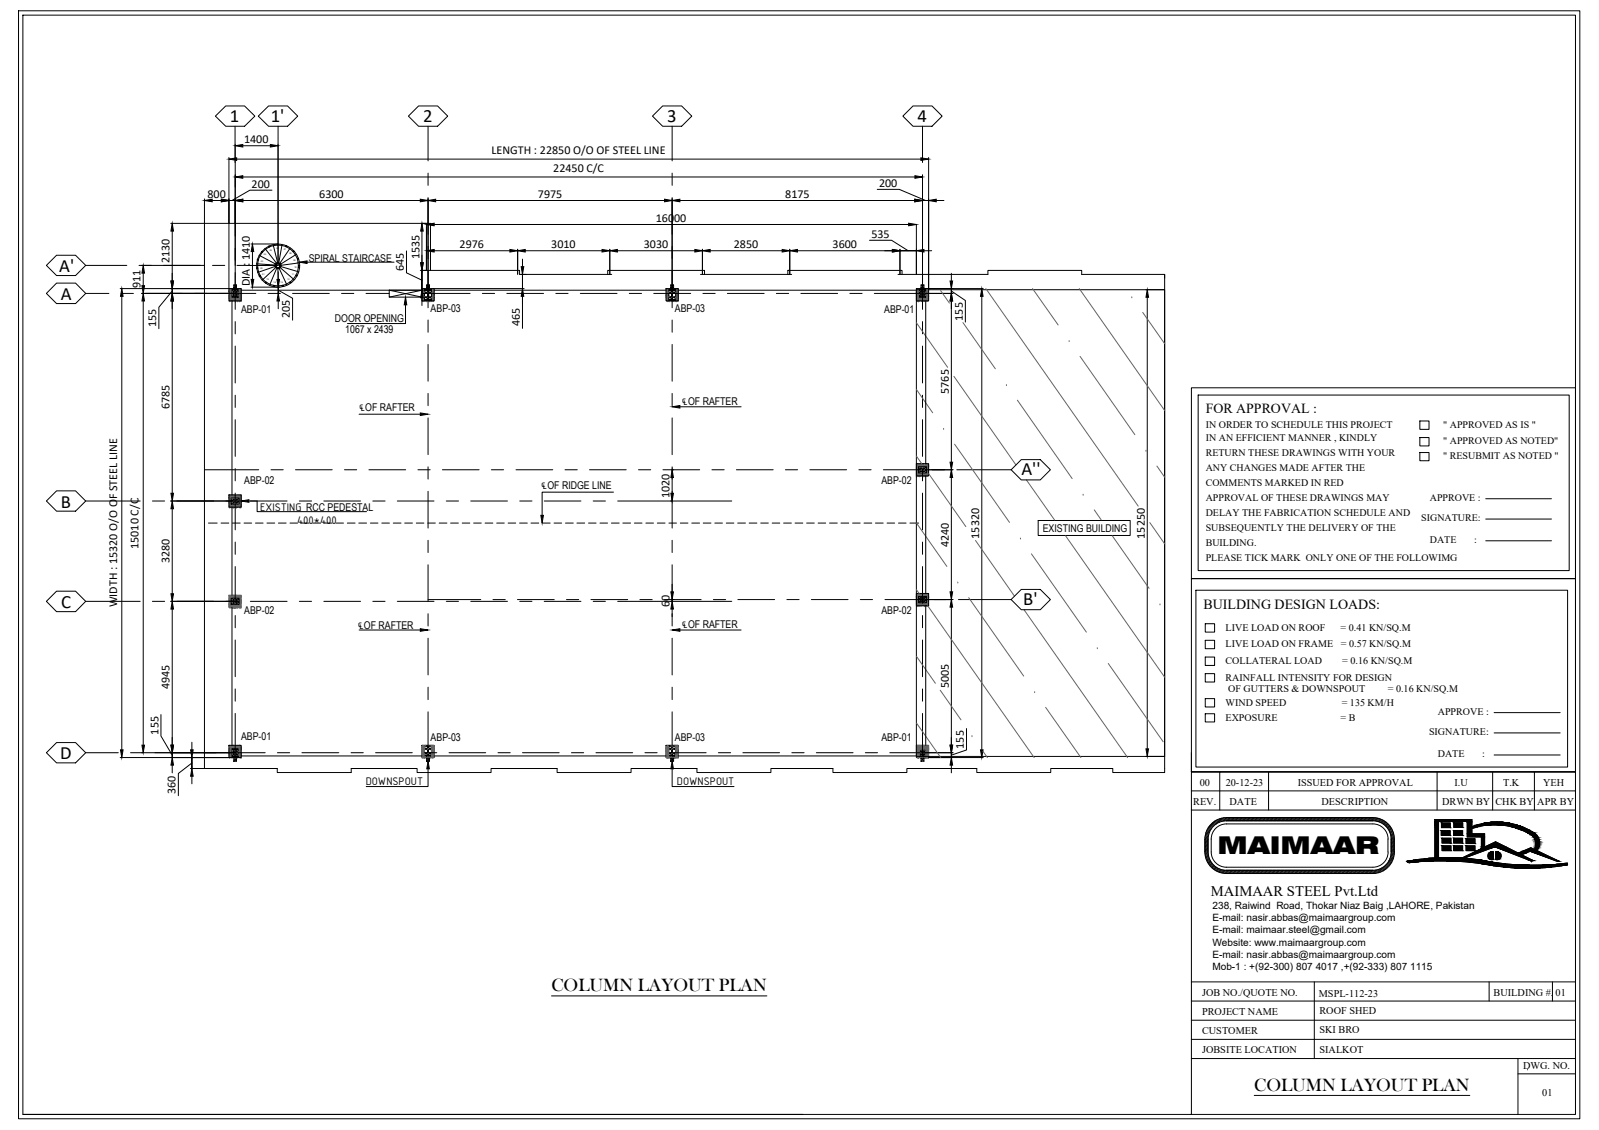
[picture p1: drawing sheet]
<svg xmlns="http://www.w3.org/2000/svg" width="420mm" height="297mm" viewBox="0 0 420 297" stroke-linecap="round" stroke-linejoin="round" font-family="sans-serif">
<defs><g id="words">
<text font-size="6.5" x="319.9" y="224.4">MAIMAAR</text>
<g font-size="4.9">
<text x="60.4" y="32">1</text>
<text x="71.2" y="32">1'</text>
<text x="111.2" y="32">2</text>
<text x="175.3" y="32">3</text>
<text x="241.1" y="32">4</text>
<text x="15.6" y="71.5">A'</text>
<text x="16" y="78.8">A</text>
<text x="268.4" y="125">A''</text>
<text x="16" y="133.4">B</text>
<text x="16.1" y="159.8">C</text>
<text x="268.9" y="159.1">B'</text>
<text x="15.8" y="199.6">D</text>
</g>
<g font-size="4.8">
<text x="144.9" y="260.6">COLUMN LAYOUT PLAN</text>
<text x="329.6" y="286.7">COLUMN LAYOUT PLAN</text>
</g>
<text font-size="3.8" x="318.2" y="235.4">MAIMAAR STEEL Pvt.Ltd</text>
<g font-size="3.7">
<text x="316.8" y="108.7">FOR APPROVAL :</text>
<text x="316.2" y="160">BUILDING DESIGN LOADS:</text>
</g>
<g font-size="3.2">
<text x="64.1" y="37.6">1400</text>
<text x="129.2" y="40.6">LENGTH : 22850 O/O OF STEEL LINE</text>
<text x="145.4" y="45.3">22450 C/C</text>
<text x="54.5" y="52">800</text>
<text x="66.1" y="49.3">200</text>
<text x="83.9" y="52">6300</text>
<text x="141.4" y="52">7975</text>
<text x="206.3" y="52">8175</text>
<text x="231" y="49.1">200</text>
<text x="172.3" y="58.3">16000</text>
<text x="120.8" y="65.2">2976</text>
<text x="144.9" y="65.2">3010</text>
<text x="169.2" y="65.2">3030</text>
<text x="192.8" y="65.2">2850</text>
<text x="218.8" y="65.2">3600</text>
<text x="229" y="62.5">535</text>
<text x="44.6" y="69.3" transform="rotate(-90 44.6 69.3)">2130</text>
<text x="106.1" y="71.2" transform="rotate(-90 106.1 71.2)">645</text>
<text x="110.2" y="68.2" transform="rotate(-90 110.2 68.2)">1535</text>
<text x="36.9" y="75.8" transform="rotate(-90 36.9 75.8)">911</text>
<text x="65.7" y="75.3" transform="rotate(-90 65.7 75.3)">DIA : 1410</text>
<text x="76.2" y="83.7" transform="rotate(-90 76.2 83.7)">205</text>
<text x="41.1" y="86" transform="rotate(-90 41.1 86)">155</text>
<text x="136.6" y="85.8" transform="rotate(-90 136.6 85.8)">465</text>
<text x="253" y="84.3" transform="rotate(-90 253 84.3)">155</text>
<text x="44.6" y="107.6" transform="rotate(-90 44.6 107.6)">6785</text>
<text x="249.3" y="103.5" transform="rotate(-90 249.3 103.5)">5765</text>
<text x="175.9" y="130.9" transform="rotate(-90 175.9 130.9)">1020</text>
<text x="249.3" y="143.8" transform="rotate(-90 249.3 143.8)">4240</text>
<text x="257.3" y="141.6" transform="rotate(-90 257.3 141.6)">15320</text>
<text x="300.8" y="141.6" transform="rotate(-90 300.8 141.6)">15250</text>
<text x="36.4" y="144.3" transform="rotate(-90 36.4 144.3)">15010 C/C</text>
<text x="44.6" y="148.1" transform="rotate(-90 44.6 148.1)">3280</text>
<text x="30.8" y="159.6" transform="rotate(-90 30.8 159.6)">WIDTH : 15320 O/O OF STEEL LINE</text>
<text x="175.9" y="159.5" transform="rotate(-90 175.9 159.5)">60</text>
<text x="44.6" y="181.1" transform="rotate(-90 44.6 181.1)">4945</text>
<text x="249.3" y="180.9" transform="rotate(-90 249.3 180.9)">5005</text>
<text x="41.6" y="193.1" transform="rotate(-90 41.6 193.1)">155</text>
<text x="253.3" y="196.8" transform="rotate(-90 253.3 196.8)">155</text>
<text x="46.1" y="208.7" transform="rotate(-90 46.1 208.7)">360</text>
</g>
<g font-size="3.1">
<text x="179.2" y="106.5">℄OF RAFTER</text>
<text x="94.4" y="108.2">℄OF RAFTER</text>
<text x="142.2" y="128.4">℄OF RIDGE LINE</text>
<text x="68.4" y="134.3">EXISTING RCC PEDESTAL</text>
<text x="78.1" y="137.6">400*400</text>
<text x="94" y="165.3">℄OF RAFTER</text>
<text x="179.2" y="165.2">℄OF RAFTER</text>
<text x="96.1" y="206.3">DOWNSPOUT</text>
<text x="177.9" y="206.3">DOWNSPOUT</text>
</g>
<g font-size="2.8">
<text x="81.1" y="68.7">SPIRAL STAIRCASE</text>
<text x="63.3" y="82.2">ABP-01</text>
<text x="113.2" y="82.1">ABP-03</text>
<text x="177.3" y="82.1">ABP-03</text>
<text x="232.3" y="82.2">ABP-01</text>
<text x="88" y="84.8">DOOR OPENING</text>
<text x="90.7" y="87.4">1067 x 2439</text>
<text x="64.2" y="127.2">ABP-02</text>
<text x="231.6" y="127.3">ABP-02</text>
<text x="274" y="139.8">EXISTING BUILDING</text>
<text x="64.2" y="161.3">ABP-02</text>
<text x="231.6" y="161.4">ABP-02</text>
<text x="63.3" y="194.4">ABP-01</text>
<text x="113.2" y="194.8">ABP-03</text>
<text x="177.3" y="194.8">ABP-03</text>
<text x="231.6" y="194.7">ABP-01</text>
</g>
<g font-size="2.7">
<text x="315.3" y="206.6">00</text>
<text x="322.1" y="206.5">20-12-23</text>
<text x="341" y="206.6">ISSUED FOR APPROVAL</text>
<text x="382.2" y="206.6">I.U</text>
<text x="395" y="206.6">T.K</text>
<text x="405.5" y="206.6">YEH</text>
<text x="313.5" y="211.6">REV.</text>
<text x="323.1" y="211.6">DATE</text>
<text x="347.3" y="211.6">DESCRIPTION</text>
<text x="378.9" y="211.6">DRWN BY</text>
<text x="392.9" y="211.6">CHK BY</text>
<text x="403.9" y="211.6">APR BY</text>
<text x="315.8" y="261.8">JOB NO./QUOTE NO.</text>
<text x="346.5" y="262.1">MSPL-112-23</text>
<text x="392.5" y="261.8">BUILDING #.</text>
<text x="408.8" y="261.8">01</text>
<text x="315.8" y="266.8">PROJECT NAME</text>
<text x="346.7" y="266.6">ROOF SHED</text>
<text x="315.8" y="271.9">CUSTOMER</text>
<text x="346.7" y="271.7">SKI BRO</text>
<text x="315.8" y="276.9">JOBSITE LOCATION</text>
<text x="346.7" y="276.7">SIALKOT</text>
<text x="400.2" y="281">DWG. NO.</text>
<text x="405.3" y="288.2">01</text>
</g>
<g font-size="2.6">
<text x="316.8" y="112.4">IN ORDER TO SCHEDULE THIS PROJECT</text>
<text x="379.2" y="112.4">&quot; APPROVED AS IS &quot;</text>
<text x="316.8" y="115.9">IN AN EFFICIENT MANNER , KINDLY</text>
<text x="316.8" y="119.8">RETURN THESE DRAWINGS WITH YOUR</text>
<text x="379.2" y="116.8">&quot; APPROVED AS NOTED&quot;</text>
<text x="316.8" y="123.8">ANY CHANGES MADE AFTER THE</text>
<text x="379.2" y="120.7">&quot; RESUBMIT AS NOTED &quot;</text>
<text x="316.8" y="127.7">COMMENTS MARKED IN RED</text>
<text x="316.8" y="131.7">APPROVAL OF THESE DRAWINGS MAY</text>
<text x="375.7" y="131.8">APPROVE :</text>
<text x="316.8" y="135.6">DELAY THE FABRICATION SCHEDULE AND</text>
<text x="373.5" y="137.1">SIGNATURE:</text>
<text x="316.8" y="139.5">SUBSEQUENTLY THE DELIVERY OF THE</text>
<text x="316.8" y="143.5">BUILDING.</text>
<text x="375.7" y="142.8">DATE</text>
<text x="387.3" y="142.8">:</text>
<text x="316.8" y="147.4">PLEASE TICK MARK ONLY ONE OF THE FOLLOWIMG</text>
<text x="322" y="165.8">LIVE LOAD ON ROOF</text>
<text x="352.3" y="165.8">= 0.41 KN/SQ.M</text>
<text x="322" y="170.2">LIVE LOAD ON FRAME</text>
<text x="352.3" y="170.2">= 0.57 KN/SQ.M</text>
<text x="322" y="174.6">COLLATERAL LOAD</text>
<text x="322" y="178.9">RAINFALL INTENSITY FOR DESIGN</text>
<text x="352.7" y="174.6">= 0.16 KN/SQ.M</text>
<text x="322" y="185.6">WIND SPEED</text>
<text x="322.7" y="181.9">OF GUTTERS &amp; DOWNSPOUT</text>
<text x="352.6" y="185.6">= 135 KM/H</text>
<text x="364.7" y="181.9">= 0.16 KN/SQ.M</text>
<text x="322" y="189.5">EXPOSURE</text>
<text x="352.3" y="189.5">= B</text>
<text x="377.8" y="188">APPROVE :</text>
<text x="375.5" y="193.3">SIGNATURE:</text>
<text x="377.8" y="199.1">DATE</text>
<text x="389.5" y="199.1">:</text>
<text x="318.6" y="238.9">238, Raiwind Road, Thokar Niaz Baig ,LAHORE, Pakistan</text>
<text x="318.6" y="242.1">E-mail: nasir.abbas@maimaargroup.com</text>
<text x="318.6" y="245.4">E-mail: maimaar.steel@gmail.com</text>
<text x="318.6" y="248.6">Website: www.maimaargroup.com</text>
<text x="318.6" y="251.8">E-mail: nasir.abbas@maimaargroup.com</text>
<text x="318.6" y="254.9">Mob-1 : +(92-300) 807 4017 ,+(92-333) 807 1115</text>
</g>
<g font-size=".6">
<text x="70.9" y="66">05</text>
<text x="72.6" y="65.4">06</text>
<text x="74.5" y="65.8">07</text>
<text x="68.4" y="70.7">02</text>
<text x="68.6" y="68.7">03</text>
<text x="69.3" y="67.1">04</text>
<text x="76" y="66.9">08</text>
<text x="77.1" y="68.6">09</text>
<text x="77.3" y="70.5">10</text>
<text x="68.9" y="72.3">01</text>
<text x="70.1" y="73.7">15</text>
<text x="71.9" y="74.3">14</text>
<text x="73.7" y="74.3">13</text>
<text x="75.5" y="73.5">12</text>
<text x="76.7" y="72.2">11</text>
</g>
</g></defs>
<!-- layer: EAVE GUTTER -->
<g fill="none" stroke="#000" stroke-width=".26">
<path d="M61.4 74.9h.7v.7h-.7zM61.4 74.9l.7 .7M62.1 74.9l-.7 .7M112.1 74.9h.8v.7h-.8zM112.1 74.9l.8 .7M112.9 74.9l-.8 .7M176.2 74.9h.8v.7h-.8zM176.2 74.9l.8 .7M177 74.9l-.8 .7M242 74.9h.8v.7h-.8zM242 74.9l.8 .7M242.8 74.9l-.8 .7"/>
<path d="M61.4 199.3h.7v.8h-.7zM61.4 199.3l.7 .8M62.1 199.3l-.7 .8M112.1 199.3h.8v.8h-.8zM112.1 199.3l.8 .8M112.9 199.3l-.8 .8M176.2 199.3h.8v.8h-.8zM176.2 199.3l.8 .8M177 199.3l-.8 .8M242 199.3h.8v.8h-.8zM242 199.3l.8 .8M242.8 199.3l-.8 .8"/>
</g>
<!-- layer: HATCH -->
<g fill="none" stroke="#000" stroke-width=".26">
<path d="M53.7 58.7h59.4v12.4h23.4v1h23.2v-1h25.4v1h21.9v-1h30v1h22.6v-1h24.6v1h21.8v131h-13.6v-1.1h-16.3v1.1h-19.4v-1.1h-18.4v1.1h-19.4v-1.1h-16.3v1.1h-19.5v-1.1h-17.3v1.1h-19.4v-1.1h-17.4v1.1h-19.4v-1.1h-17.3v1.1h-19.4v-1.1h-19.2zM112.1 59.8v11.3M61 76.1h1.6v2h-1.6zM241.6 76.1h1.6v2h-1.6zM54.8 137.5h2.3M58.1 137.5h2M60.7 130.9h2.1v1.6h-2.1zM61.1 137.5h2M64.1 137.5h2M67.1 137.5h2M70.1 137.5h2.1M73.2 137.5h2"/>
<path d="M76.2 137.5h2M79.2 137.5h2M82.2 137.5h2M85.3 137.5h1.9M88.3 137.5h2M91.3 137.5h2M94.3 137.5h2M97.3 137.5h2M100.3 137.5h2M103.3 137.5h2.1M106.3 137.5h2.1M109.4 137.5h2"/>
<path d="M112.4 137.5h2M115.4 137.5h2M118.4 137.5h2M121.5 137.5h1.9M124.5 137.5h1.9M127.5 137.5h2M130.5 137.5h2M133.5 137.5h2M136.5 137.5h2.1M139.5 137.5h2.1M142.6 137.5h2M145.6 137.5h2"/>
<path d="M148.6 137.5h2M151.6 137.5h2M154.6 137.5h2M157.6 137.5h2M160.7 137.5h2M163.7 137.5h2M166.7 137.5h2M169.7 137.5h2M172.7 137.5h2.1M175.8 137.5h2M178.8 137.5h2M181.8 137.5h2"/>
<path d="M184.8 137.5h2M187.8 137.5h2M190.8 137.5h2M193.8 137.5h2.1M196.8 137.5h2.1M199.9 137.5h2M202.9 137.5h2M205.9 137.5h2M208.9 137.5h2M212 137.5h2M215 137.5h2M218 137.5h2"/>
<path d="M221 137.5h2M224 137.5h2M227 137.5h2.1M230 137.5h2.1M233.1 137.5h2M236.1 137.5h2M239.1 137.5h2.3M241.3 122.7h2.2v1.6h-2.2zM60.7 157.3h2.1v1.6h-2.1zM241.3 156.8h2.2v1.6h-2.2zM61 196.8h1.6v2.1h-1.6zM241.6 196.8h1.6v2.1h-1.6z"/>
</g>
<!-- layer: Bolt -->
<path d="M78.7 68.9l2-.3v.7zM110.4 108.5l2.1 .4-2.1 .3zM176.6 106.9l2-.3v.7zM63.4 131.7l2-.3v.6zM142.1 135.5h.7l-.3 2zM110.4 165.3l2.1 .3-2.1 .3zM176.6 165.6l2-.3v.6zM112.5 200.1l.3 2h-.7zM176.6 200.1l.4 2h-.7z" fill="#000" stroke="#000" stroke-width=".26"/>
<g fill="none" stroke="#000" stroke-width=".26">
<path d="M73.1 33.2v36.6M60.2 75.9h3.2v3.2h-3.2zM61 79.1v51M63.4 76.3h47.5l-8.6 1.8M80.7 68.9h22.8M102.3 76.3h8.6v1.8h-8.6zM102.3 76.3l8.6 1.8M110.9 75.9h3.2v3.2h-3.2zM111.5 76.1h1.9v2.9h-1.9zM112.6 76.3v2.4M114.1 76.3h60.9M159.7 72.1h1"/>
<path d="M175 75.9h3.2v3.2h-3.2zM175.7 76.1h1.8v2.9h-1.8zM178.2 76.3h62.6M184.1 72.1h1M207 71.1h.5M207 72.1h1M236 72.1h1M240.8 75.9h3.2v3.2h-3.2zM243.2 76.2h-2.4v122.6h65.2v-122.6h-62M243.2 79.1v42.8M94.4 108.9h16M178.6 106.9h16.1"/>
<path d="M313.1 101.9h100.9v50.2h-100.9zM314.8 103.8h97.5v46.2h-97.5zM60.2 130.1h3.2v3.2h-3.2zM61 133.3v23.2M65.4 131.7h2.2v2.8h28.7M161.2 129.4h-18.7v6.1M240.8 121.9h3.2v3.2h-3.2zM243.2 125.1v30.9M272.8 136.8h24.2v4h-24.2zM61 159.7v36.2M240.8 156h3.2v3.2h-3.2zM243.2 159.2v36.7"/>
<path d="M313.1 152.1h100.9v50.8h-100.9zM314.2 155.2h97.7v46.4h-97.7zM94.4 165.6h16M178.6 165.6h16.1M60.2 195.9h3.2v3.2h-3.2zM61.8 197.1v1.6M63.4 198.7h47.5M110.9 195.9h3.2v3.2h-3.2zM111.5 196h1.9v2.9h-1.9zM114.1 198.7h60.9M175 195.9h3.2v3.2h-3.2zM175.7 196h1.8v2.9h-1.8z"/>
<path d="M178.2 198.7h62.6M240.8 195.9h3.2v3.2h-3.2zM242.4 197.1v1.6M112.5 202.1v4.7h-16.3M176.6 202.1v4.7h16.3"/>
</g>
<g fill="none" stroke="#636466" stroke-width=".26">
<path d="M60.2 76.6h.1M60.2 77.8h.1M60.2 76.4h.1M60.2 76.2h.1M60.2 78.2h.1M60.2 76.5v.1M60.2 76.7h.1M60.2 79h.1M60.2 76.8h.1M60.2 77.9h.1M60.3 78.2h.1M60.3 78.8h.1"/>
<path d="M60.3 77.6h.1M60.3 77.9h-.1M60.3 77.2h.1M60.3 78.7h-.1M60.3 79h.1M60.3 77.5h.1M60.3 77h.1M60.3 77.3h.1M60.3 76.2h.1M60.3 77.1v.1M60.4 75.9h.1M60.4 77.7h.1"/>
<path d="M60.4 78h.1M60.4 78.2h.1M60.4 78.5h.1M60.4 78.7h.1M60.4 77.2h.1M60.4 76.2h.1M60.4 76.6h.1M60.4 76.9h.1M60.4 77.4h.1M60.4 78.8h.1M60.4 77.8h.1M60.4 76.8h.1"/>
<path d="M60.4 77.9h.1M60.5 76.1h.1M60.5 76.4h.1M60.5 78.4h.1M60.5 77.9h.1M60.5 77.3h-.1M60.5 76.6h.1M60.5 77.3h.1M60.5 78.7h.1M60.5 79h.1M60.5 77h.1M60.5 78.8h.1"/>
<path d="M60.6 78.4h.1M60.6 77.4h.1M60.6 76.4h.1M60.6 76.2h.1M60.6 77.6h.1M60.6 79h.1M60.7 76.7h.1M60.7 78.4h.1M60.7 76.1h.1M60.7 76h-.1M60.7 79h-.1M60.7 76.7v.1"/>
<path d="M60.7 78.3h.1M60.7 78.1h.1M60.7 77h.1M60.7 78.2h.1M60.7 76.2h-.1M60.7 78.7h.1M60.7 79h.1M60.7 77.6h.1M60.7 76.6l.1 .1M60.8 77.1l-.1 .1M60.8 77.6h.1M60.8 77.9h.1"/>
<path d="M60.8 78.1h.1M60.8 78.4h.1M60.8 76.6h-.1M60.8 76.2h.1M60.8 76.3h.1M60.8 76.5h.1M60.8 76.8h.1M60.8 77.1h.1M60.8 77.3h.1M60.8 76.1h.1M60.8 76.1h-.1M60.9 76h.1"/>
<path d="M60.9 78.7h.1M60.9 77.7h.1M60.9 76.7h.1M60.9 78.4h.1M60.9 77.9h.1M60.9 78.1h.1M60.9 76.6h.1M60.9 77.8h.1M60.9 77h.1M60.9 78v.1M61 77.9h.1M61 78.7h.1"/>
<path d="M61 75.9h.1M61 78.4h.1M61 76.4h.1M61 79h.1M61 78.3h.1M61.1 78.3h.1M61.1 78.4h.1M61.1 78.8v.1M61.1 78.4v.1M61.2 78.4h.1M61.2 78.7h.1M61.2 78.9h.1"/>
<path d="M61.2 76h.1M61.2 79h.1M61.2 78.6h.1M61.3 75.9h.1M61.3 78.9h.1M61.3 78.6h.1M61.3 76l-.1 .1M61.3 78.4h.1M61.3 76h.1M61.4 75.9h.1M61.4 78.7h.1M61.5 78.6h.1"/>
<path d="M61.5 78.3h.1M61.6 75.9h.1M61.5 78.2h.1M61.6 78.3h.1M61.6 78.9h.1M61.6 78.6h.1M61.7 75.9h.1M61.7 78.3h.1M61.7 76h.1M61.7 78.4v.1M61.7 78.5h.1M61.7 78.9h.1"/>
<path d="M61.7 78.4h.1M61.7 78.2h.1M61.8 79h.1M61.8 78.6h.1M61.8 78.1v.1M61.8 79.1h.1M61.8 78.5h.1M61.8 75.9h.1M61.8 78.7h.1M61.8 78.3h.1M61.9 79.1h.1M61.9 78.3h-.1"/>
<path d="M62 78.8h.1M62 78.1h.1M62 78.3h.1M62 78.2h.1M62 79.1h.1M62 78.5h.1M62 79h-.1M62.1 78.8h.1M62.1 78.4h.1M62.2 75.9h.1M62.3 78.5h.1M62.3 78.9h.1"/>
<path d="M62.3 78.4h.1M62.3 75.9h.1M62.3 78.7h.1M62.4 79.1h.1M62.4 75.9h.1M62.4 78.6h.1M62.4 78.6v.1M62.4 79h.1M62.4 78.7h.1M62.4 78.5h.1M62.4 78.2h.1M62.4 76h.1"/>
<path d="M62.4 78.4h.1M62.5 76.1h.1M62.5 78.5h.1M62.6 78h.1M62.6 78.7h.1M62.6 78.4h.1M62.6 76.7h.1M62.6 77.3h.1M62.6 77.3l.1 .1M62.6 78.3v.1M62.6 77.3v.1M62.7 76h.1"/>
<path d="M62.7 77.3h-.1M62.7 78.8h.1M62.7 75.9h.1M62.7 78.1h.1M62.7 77.9h.1M62.7 78h.1M62.7 75.9v.1M62.7 78.9h.1M62.7 78.4h.1M62.7 77.8h.1M62.7 77.3h.1M62.7 76.8h.1"/>
<path d="M62.7 77.5h.1M62.7 76.7h.1M62.7 76.4h.1M62.7 78.1v.1M62.8 76.3h.1M62.8 76.8h.1M62.8 78.4h.1M62.8 77.4v.1M62.8 77.9h.1M62.8 77h.1M62.8 79h.1M62.8 78.7h.1"/>
<path d="M62.8 78.1h.1M62.8 78.6h.1M62.9 79.1h.1M62.9 76.8h.1M62.9 77.1h.1M62.9 77.3h.1M62.9 77.6h.1M62.9 78.4h.1M62.9 79h.1M62.9 76h.1M62.9 76.3h.1M62.9 76.5h.1"/>
<path d="M62.9 78h.1M62.9 77h.1M62.9 77.9h.1M63 76.8h.1M62.9 75.9h.1M62.9 76.4h.1M62.9 76.1h.1M62.9 76.2h.1M63 77.9h.1M63 78.1h.1M63 78.4h.1M63 78.5h.1"/>
<path d="M63 76.7h.1M63.1 76.7h.1M63.1 79h.1M63.1 78.7h.1M63.1 76.8h.1M63.1 78.4h-.1M63.1 78.8h.1M63.1 76h.1M63.1 77.5h.1M63.1 77.2h.1M63.1 76.3h.1M63.2 77.6h.1"/>
<path d="M63.2 76.1h.1M63.2 78.8h.1M63.2 77.8h.1M63.2 76.8h.1M63.2 76.3h.1M63.2 78.9h.1M63.2 77.4v.1M63.2 78.3h.1M63.2 77.3h.1M63.2 76.2h.1M63.2 78.1h.1M63.3 76.5h.1"/>
<path d="M63.3 76.8h.1M63.3 77h.1M63.3 77.3h.1M63.3 77.6h.1M63.3 78.4h.1M63.3 78.7h.1M63.3 76.6l-.1 .1M63.3 75.9h.1M63.3 76.2h.1M63.3 77.1h.1M63.3 77.2h.1M63.3 76.9h.1"/>
<path d="M63.3 78v.1M63.4 78.7h.1M63.4 79h.1M63.4 77.9h.1M63.4 76.9h.1M63.4 75.9h.1M63.4 78.9h.1M63.4 76.5h-.1M63.4 77.5l-.1 .1M110.9 77.4h.1M110.9 76.2h.1M110.9 77h.1"/>
<path d="M110.9 77.2h.1M110.9 78.3h.1M110.9 78.5h.1M110.9 77.8h.1M110.9 75.9h.1M110.9 76.4h.1M110.9 76.7h.1M110.9 78.8h.1M111 79h.1M111 78.1h.1M111 77.7l-.1 .1M111 77.8h.1"/>
<path d="M111 76.3h.1M111 77.9h.1M111 77.6h.1M111 78v.1M111 78.7h.1M111 77.7h.1M111 76.7h.1M111 76.4h.1M111 76.1h.1M111.1 78.2h.1M111.1 77.2h.1M111.1 76.2h.1"/>
<path d="M111.1 76.7h.1M111.1 78.1h.1M111.1 78.7h.1M111.1 78.6v.1M111.2 78.7h.1M111.2 79h.1M111.2 78.9h.1M111.2 77.9h.1M111.2 76.8h.1M111.2 78h.1M111.2 77.5h.1M111.2 77.6h.1"/>
<path d="M111.2 77.3h.1M111.2 76.3h.1M111.3 76.2h.1M111.3 76.1h.1M111.3 78.7h.1M111.3 78.5h.1M111.3 78.2h.1M111.3 77.9h.1M111.3 75.9l-.1 .1M111.3 76.9h.1M111.3 77.7h.1M111.3 77.4h.1"/>
<path d="M111.3 77.1h.1M111.3 76.6h.1M111.3 76.3h.1M111.3 78.8h.1M111.3 78.3h.1M111.3 76.4h.1M111.4 77.1h.1M111.4 78.7h.1M111.4 78.4h.1M111.4 78.1h.1M111.4 76.8v.1M111.4 76.3h.1"/>
<path d="M111.4 77.2h.1M111.4 77h.1M111.5 77.5h.1M111.5 77.9h.1M111.5 79h.1M111.5 77.8h-.1M111.5 78.1h-.1M111.5 78.6h.1M111.5 77.6h.1M111.5 76.6h.1M111.5 76.7h.1M111.5 76h.1"/>
<path d="M111.5 76.7l-.1 .1M111.5 78.7h.1M111.5 78.1h.1M111.5 77.7h.1M111.5 77.1h.1M111.5 76.1h.1M111.5 77.2h.1M111.7 79h.1M111.8 76h.1M112 79.1h.1M112 76h.1M112.1 76h.1"/>
<path d="M112.1 76.1h.1M112.2 75.9v.1M112.3 75.9h.1M112.3 76h.1M112.5 79h.1M112.5 75.9h.1M112.6 75.9h.1M112.7 76.1h.1M112.7 75.9h.1M112.9 79.1h.1M113 79h.1M113.1 76.1h.1"/>
<path d="M113.1 75.9h.1M113.2 79h.1M113.3 79h.1M113.4 78.3h.1M113.4 77.3h.1M113.4 76.2h.1M113.4 76.1h.1M113.4 78.9h.1M113.4 78.8h.1M113.4 77.8h.1M113.4 76.8h.1M113.4 76.3h.1"/>
<path d="M113.4 78.4h.1M113.4 78.1h.1M113.4 75.9h.1M113.4 78.8v.1M113.5 78.4h.1M113.5 77h.1M113.5 76.7h.1M113.5 75.9h.1M113.5 79h.1M113.5 77.2h.1M113.5 78.7h.1M113.5 76.5h.1"/>
<path d="M113.5 78.8h.1M113.5 77.3h.1M113.6 78.5h.1M113.6 77.5h.1M113.6 76.5h.1M113.6 78h.1M113.6 78.1h.1M113.6 77.8h.1M113.6 77.1h.1M113.7 77.3h.1M113.7 76.8h.1M113.7 76.7h.1"/>
<path d="M113.7 76.4h.1M113.7 77l-.1 .1M113.7 78.4h.1M113.7 79h.1M113.7 78.7h.1M113.7 78.1h.1M113.7 78.2h.1M113.7 78.8h.1M113.7 76.9h.1M113.7 77.9h.1M113.7 77.1h.1M113.8 78.1h.1"/>
<path d="M113.8 77.6h.1M113.8 79h.1M113.8 76.8h.1M113.8 76.5h.1M113.8 76.3h.1M113.8 76h.1M113.8 77.7h-.1M113.8 76.2h.1M113.8 78.2h.1M113.8 77.2h.1M113.8 77.8h.1M113.8 77.5h.1"/>
<path d="M113.8 76.3l-.1 .1M113.8 78.3h.1M113.9 78.7h.1M113.9 77.7h.1M113.9 76.7h.1M113.9 78.4h.1M113.9 76.3h.1M113.9 76h.1M113.9 76.1l-.1 .1M113.9 78.3h.1M113.9 79h.1M113.9 78.1h.1"/>
<path d="M113.9 77.3h.1M114 77.2h.1M114 76.6h.1M114 75.9h.1M114 76.2h-.1M114 76.5h.1M114 78.9h.1M114 78.6h.1M114 78.4h.1M114 77.4h.1M114 76.4h.1M114 78h.1"/>
<path d="M114 77.5h.1M114 78.1v.1M114 77.1v.1M175 78.1h.1M175 77.3h.1M175 77.6h.1M175 76h.1M175 77.7h.1M175.1 76.1h.1M175.1 76.5h.1M175.1 76h.1M175.1 77.8h.1"/>
<path d="M175.1 78.1h.1M175.2 76.4h.1M175.2 76.8h.1M175.2 77.4h.1M175.2 78.3h.1M175.2 78.4h.1M175.2 78.7h.1M175.2 77.5h.1M175.3 78.3h.1M175.3 78.6h.1M175.3 78.8h.1M175.3 76.9h.1"/>
<path d="M175.3 77.2h.1M175.3 78.9h.1M175.3 79h.1M175.3 78.9v.1M175.3 77h.1M175.3 77.5h.1M175.3 77.8h.1M175.3 78h.1M175.3 78.4h.1M175.3 77.9h.1M175.3 77.4h.1M175.3 76.8h.1"/>
<path d="M175.3 78.2h.1M175.3 77.7h.1M175.3 75.9h.1M175.3 76.2h.1M175.3 76.4h.1M175.3 76.7h.1M175.3 76.5h.1M175.3 75.9v.1M175.4 76h.1M175.4 78.5h.1M175.4 77h.1M175.4 78.1h.1"/>
<path d="M175.4 78.4h.1M175.4 77.3h.1M175.4 76.9v.1M175.4 75.9h-.1M175.5 76.6h.1M175.5 76.9h.1M175.5 76h.1M175.5 79h.1M175.5 77h.1M175.5 78.4h.1M175.5 76.5v.1M175.5 77.9h.1"/>
<path d="M175.5 78.7h.1M175.5 76.5h.1M175.6 77.2h.1M175.6 78.1h.1M175.6 77.1l-.1 .1M175.6 77.8v.1M175.6 76.8h-.1M175.6 78.4h-.1M175.6 76.9h.1M175.6 77.4h.1M175.6 78.8h.1M175.6 76.3h.1"/>
<path d="M175.6 77.7v.1M175.6 79h.1M175.6 77.8h.1M175.6 78.7l.1 .1M175.7 78h.1M175.7 78.2h.1M175.7 78.5h.1M175.7 78.8h.1M175.7 76.3h.1M175.7 76.6h.1M175.7 79h.1M175.7 78.7h.1"/>
<path d="M175.7 77.4h.1M175.7 77.7h.1M175.9 79.1h.1M175.9 76h.1M175.9 76.1h.1M175.9 75.9h.1M176.1 79h.1M176.1 75.9h.1M176.2 76h.1M176.3 76.1h.1M176.3 75.9v.1M176.4 75.9h.1"/>
<path d="M176.5 76h.1M176.4 79h.1M176.5 79h-.1M176.5 79h.1M176.6 76h.1M176.6 79.1h.1M176.8 79h.1M177 79h.1M177 75.9h.1M177 79.1h.1M177 76.1h.1M177.1 76.1h.1"/>
<path d="M177.1 79h.1M177.2 76h.1M177.3 79h.1M177.4 79h.1M177.4 75.9h.1M177.5 77.6h.1M177.5 78.4h.1M177.5 78.6h.1M177.6 76.9h.1M177.6 77.4h.1M177.6 76.2h.1M177.6 79.1h.1"/>
<path d="M177.6 79h.1M177.6 76.1h.1M177.6 76.7h.1M177.6 78.5h.1M177.6 77.5h.1M177.6 76.5h.1M177.7 77.5h.1M177.7 77.8h.1M177.7 78h.1M177.7 77h.1M177.7 75.9h.1M177.7 78.5h.1"/>
<path d="M177.7 78.8h.1M177.7 79h.1M177.7 76h.1M177.7 76.3h.1M177.7 78.2h.1M177.7 76.8h.1M177.8 77.2h.1M177.8 77.4h.1M177.8 77.7h.1M177.8 78h.1M177.8 78.2h.1M177.8 78.1h.1"/>
<path d="M177.8 77h.1M177.8 76.7v.1M177.8 76.1h.1M177.8 76.4h.1M177.8 76.6h.1M177.8 76.9h.1M177.8 79h.1M177.8 78.5h.1M177.8 78.6h.1M177.8 78.9h.1M177.8 77.8h.1M177.8 77.6h.1"/>
<path d="M177.8 76.4l.1 .1M177.8 78.5v.1M177.9 77.2h.1M177.9 77.5h.1M177.9 78.3h.1M177.9 76.5h.1M177.9 77.3v.1M177.9 76h.1M177.9 78h.1M178 77.7h.1M178 78.7h.1M178 77.9l-.1 .1"/>
<path d="M178 76.3h.1M178 77.4h.1M178 77.9h.1M178 77.3h.1M178 77.9v.1M178.1 78.3h.1M178.1 78.6h.1M178.1 76.2h.1M178.1 76.2l-.1 .1M178.1 75.9h.1M178.1 76.8h.1M178.1 77.1h.1"/>
<path d="M178.1 76.7h.1M178.1 78.4h.1M178.1 77.4h.1M178.1 76.4h.1M178.1 78.2h.1M178.1 78.7h.1M178.1 79h.1M178.1 78.9h.1M178.1 78.2v.1M178.1 77.1v.1M178.2 76.8h.1M178.2 77.1h.1"/>
<path d="M178.2 77.4h.1M178.2 77.6h.1M178.2 77.9h.1M178.2 77h.1M178.2 77.5h.1M178.2 77.3h.1M178.2 76.2h.1M178.2 76h.1M178.2 76.3h.1M178.2 76.6h.1M178.2 75.9h.1M178.2 78.1h.1"/>
<path d="M240.8 76.9h.1M240.8 77.9h.1M240.8 76.4h.1M240.8 77.6h.1M240.8 76.7h.1M240.9 76.8h.1M240.9 76.3h.1M240.9 78.4h.1M240.9 77.5h.1M240.9 78.7h.1M240.9 79h.1M240.9 77h.1"/>
<path d="M240.9 77.3h.1M240.9 78.8h.1M240.9 78.2h.1M241 77.1h.1M241 77.3h.1M241 77.6h.1M241 77.9h.1M241 78.1h.1M241 78.3h.1M241 77.8h.1M241 76.8h.1M241 76.3h.1"/>
<path d="M241 79h.1M241 76h.1M241 76.5h.1M241 75.9h.1M241 76.1h.1M241.1 78.5h.1M241.1 78h.1M241.1 78.4h.1M241.1 78.1h.1M241.1 78.7h.1M241.1 76.7h.1M241.1 77h.1"/>
<path d="M241.1 79h.1M241.1 75.9h.1M241.1 76.2v.1M241.2 76h.1M241.2 78.7h.1M241.2 77.6h.1M241.2 77.6h-.1M241.2 77.2h.1M241.2 78.8h.1M241.2 79.1h.1M241.3 76.3h.1M241.3 79.1h.1"/>
<path d="M241.3 77.6h.1M241.3 77.2l-.1 .1M241.3 76.1l-.1 .1M241.3 78.9h.1M241.3 77.8h.1M241.3 76.8h.1M241.3 78.1h.1M241.3 77.9h.1M241.3 78.4h.1M241.3 78.7h.1M241.3 76.6h.1M241.4 79.1h.1"/>
<path d="M241.4 76.5h.1M241.4 76.8h.1M241.4 77h.1M241.4 77.3h.1M241.4 77.6h.1M241.4 78.4h.1M241.4 78.5h.1M241.4 77h-.1M241.4 77l-.1 .1M241.4 76.9l-.1 .1M241.4 76.9v.1M241.4 75.9h.1"/>
<path d="M241.4 76.2h.1M241.4 76.9h.1M241.4 78.7h.1M241.4 78.2h.1M241.4 77.7h.1M241.4 77.2h.1M241.5 75.9h.1M241.5 78.9h.1M241.5 77.6h.1M241.5 77.5v.1M241.5 79v.1M241.5 78h-.1"/>
<path d="M241.5 77.5h.1M241.5 78.5h.1M241.5 78h.1M241.5 77.8h.1M241.5 76.4h.1M241.6 76h.1M241.6 76.3h.1M241.6 76.8h.1M241.6 78.9h.1M241.6 78.1v.1M241.6 78.9l-.1 .1M241.6 78.8h.1"/>
<path d="M241.7 78.9h.1M241.7 78.6h.1M241.7 78.8h.1M241.7 75.9h.1M241.7 78.7v.1M241.8 78.3h.1M241.8 78.6h.1M241.8 76h.1M241.8 78.4h.1M241.9 75.9h.1M241.9 78.7h.1M241.9 78.1h.1"/>
<path d="M241.9 78.6h.1M241.9 78.3h.1M241.9 78.8h.1M242 78.5h.1M242 78.9h.1M242.1 75.9h.1M242.1 78.8h.1M242.1 78.9h.1M242.1 76h.1M242.1 78.3h.1M242.1 78.5h.1M242.1 79h.1"/>
<path d="M242.2 78.2h.1M242.2 78.5h.1M242.2 78.2l-.1 .1M242.2 78.4h.1M242.3 78.8h.1M242.3 78.1h.1M242.3 75.9h.1M242.4 78.6h.1M242.4 76h.1M242.4 78.5h.1M242.4 78.2h.1M242.4 79v.1"/>
<path d="M242.5 78.9h.1M242.5 76h.1M242.5 78.8h.1M242.5 79h.1M242.5 78.7h.1M242.6 78.2h.1M242.6 78.5h.1M242.6 78.7h.1M242.6 75.9h.1M242.7 76.1h.1M242.7 78.4h.1M242.7 78.8h.1"/>
<path d="M242.7 78.5h.1M242.7 78.3h.1M242.7 75.9h.1M242.8 79h.1M242.8 78.5h.1M242.8 78.6h.1M242.9 79h.1M242.9 75.9h.1M242.8 78.9h.1M242.9 78.9h.1M242.9 78.4h.1M242.9 78.1h.1"/>
<path d="M243 79h.1M243 78.4h.1M243 78.7h.1M243 78.9h.1M243.1 76h.1M243.1 78.5h.1M243.1 78.4h-.1M243.2 76h.1M243.2 77.7h.1M243.2 76.8h.1M243.2 78.4h.1M243.2 78.2l-.1 .1"/>
<path d="M243.2 77h.1M243.2 78.6h.1M243.2 78.1h.1M243.2 78.3h.1M243.3 78.4h.1M243.3 77.4h.1M243.3 76.4h.1M243.3 76.8h.1M243.3 79h.1M243.3 78.3h.1M243.3 77.9h.1M243.3 76.9h.1"/>
<path d="M243.3 75.9h.1M243.3 78.9h.1M243.3 76.1h.1M243.3 77.8h.1M243.3 77.5h.1M243.3 76.2h.1M243.4 78.4h.1M243.4 78.6h.1M243.4 78.9h.1M243.4 76.1h.1M243.4 76.4h.1M243.4 77.6h.1"/>
<path d="M243.4 77.3h.1M243.4 77.8h.1M243.4 78.1h.1M243.5 77.7h.1M243.5 76.2h.1M243.5 76.5h.1M243.5 76.8h.1M243.5 77h.1M243.5 76.6h.1M243.5 78.6h.1M243.5 76.9h.1M243.4 75.9h.1"/>
<path d="M243.5 78.9h.1M243.5 75.9h.1M243.5 77.6h.1M243.5 78.5h.1M243.5 79h.1M243.5 78.7h.1M243.5 77.2h.1M243.5 77.8h.1M243.5 77.3h.1M243.5 77.5h.1M243.6 76h.1M243.6 76.5h.1"/>
<path d="M243.6 77.8h.1M243.7 77.1h.1M243.6 77.1h.1M243.7 76.3h.1M243.7 78.6h.1M243.7 78.1h.1M243.7 76.8h.1M243.7 78.7h.1M243.7 78.4h.1M243.7 76.7h-.1M243.8 76.9h.1M243.8 77.2h.1"/>
<path d="M243.8 77.3h.1M243.8 76.3h.1M243.8 76.1h.1M243.8 77.8h.1M243.8 78.6v.1M243.8 78h.1M243.8 78.3h.1M243.8 78.6h.1M243.8 78.8h.1M243.8 78.9h.1M243.8 77.9h.1M243.8 77.6h.1"/>
<path d="M243.8 77.7v.1M243.8 76.7h.1M243.8 77h.1M243.8 77.5h.1M243.8 77.7h.1M243.8 76.5v.1M243.8 76.5l.1 .1M243.9 75.9h.1M243.9 76.2h.1M243.9 76.4h.1M243.9 76h.1M243.9 77h.1"/>
<path d="M243.9 78.4h.1M243.9 78.5h.1M243.9 78.3h.1M243.9 78h.1M243.9 78.1h.1M243.9 78.5l-.1 .1M243.9 78.3v.1M243.9 77.4v.1M244 76.6h.1M244 76.9h.1M244 78.5h.1M244 77.5h.1"/>
<path d="M244 76.5h.1M244 77.3h.1M244 78v.1M244 76h.1M244 77.8h.1M244 79h.1M244 78.4h.1M60.2 130.2h.1M60.2 130.8h.1M60.2 132h.1M60.2 130.9h.1M60.2 131.6h.1"/>
<path d="M60.2 130.8v.1M60.2 131.9v.1M60.2 133.3h.1M60.2 132.2h.1M60.2 131.2h.1M60.2 130.3h.1M60.2 133.2h.1M60.2 132.9h.1M60.2 130.1v.1M60.2 132.3h.1M60.3 132.8h.1M60.3 131.7h.1"/>
<path d="M60.3 130.7h.1M60.3 131.4h.1M60.3 132.3h.1M60.3 131.1h.1M60.3 130.3h.1M60.3 132.4h.1M60.3 132.5v.1M60.3 130.2h.2zM60.4 131.7h.1M60.4 131.2h.1M60.4 132h.1M60.4 132.8h.1"/>
<path d="M60.4 133.1h.1M60.4 130.6h.1M60.4 133.3h.1M60.4 133.1v.1M60.5 131.8h.1M60.5 132h.1M60.5 132.3h.1M60.5 132.6h.1M60.5 132.4h.1M60.5 131.4h.1M60.5 130.4h.1M60.5 132.9h.1"/>
<path d="M60.5 130.2h.1M60.5 130.9l-.1 .1M60.5 131.7h.1M60.5 130.7h.1M60.5 131h.1M60.5 131.2h.1M60.5 131.5h.1M60.5 132.5h.1M60.5 130.8h.1M60.5 131.1h.1M60.6 133.2h.1M60.5 133.1h.1"/>
<path d="M60.5 132.9v.1M60.6 132.8h.1M60.6 131.7h.1M60.6 131.8l-.1 .1M60.6 130.2h.1M60.6 131.6h.1M60.7 130.9h.1M60.7 130.3h.1M60.7 132.5h.1M60.7 132.2h.1M60.7 131.1h.1M60.7 131.4h.1"/>
<path d="M60.7 132.8h-.1M60.7 130.8h.1M60.7 133.2h.1M60.7 132.6h.1M60.7 132.7h.1M60.7 130.6h.1M60.7 130.1h.1M60.7 132.8h.1M60.7 132h.1M60.8 132.5h.1M60.8 132.8h.1M60.8 133.1h.1"/>
<path d="M60.8 133.3h.1M60.9 132.6h.1M60.9 130.5l-.1 .1M60.9 130.1h.1M60.9 130.4h.1M60.9 130.6h.1M60.9 130.5h.1M60.9 130.8h.1M60.9 130.3h.1M60.9 132.5h.1M61 130.8h.1M61 132.5h.1"/>
<path d="M61 130.2h.1M61 133.2h.1M61 132.9h.1M61 133.1h.1M61.1 130.4h.1M61.1 130.3h-.1M61.1 130.2h.1M61.1 130.5h.1M61.1 130.8h.1M61.2 133.1h.1M61.2 132.9h.1M61.2 133.3h.1"/>
<path d="M61.2 130.7h.1M61.2 132.6h.1M61.2 130.6h.1M61.2 130.1v.1M61.3 132.7h.1M61.3 133h.1M61.3 132.8h.1M61.3 132.9l-.1 .1M61.3 133.3h.1M61.3 130.9h.1M61.3 130.3h.1M61.3 130.6h.1"/>
<path d="M61.3 130.1h.1M61.3 132.6h.1M61.4 133.3h.1M61.4 130.2h.1M61.4 130.8h.1M61.4 130.4h.1M61.4 132.9h.1M61.4 133l-.1 .1M61.5 132.7h.1M61.5 130.4h.1M61.6 130.3h.1M61.6 133h.1"/>
<path d="M61.6 133.2h.1M61.6 132.9l-.1 .1M61.6 132.9h.1M61.6 130.1h.1M61.7 132.7h.1M61.7 133h.1M61.7 132.5h.1M61.7 130.5h.1M61.7 130.9h.1M61.7 133.3h.1M61.7 130.8h.1M61.7 130.7h.1"/>
<path d="M61.8 130.3h.1M61.8 130.5h.1M61.8 132.6h.1M61.8 132.7h.1M61.8 130.8h.1M61.8 133.2h.1M61.8 130.1h.1M61.8 132.9h.1M61.8 133.3h.1M61.9 130.3h.1M61.9 130.6h.1M61.9 130.4v.1"/>
<path d="M62 130.4h.1M62 130.6h.1M62.1 132.6h.1M62.1 132.9h.1M62.1 133.2h.1M62.1 132.7h-.1M62.1 130.3h-.1M62.1 133.3h.1M62.1 130.2h.1M62.1 130.5h.1M62.1 130.8h.1M62.1 130.3h.1"/>
<path d="M62.1 130.9h.1M62.1 130.4h.1M62.2 132.6h.1M62.2 130.3h-.1M62.2 130.3h.1M62.2 130.9h.1M62.2 130.6h.1M62.3 132.9h.1M62.3 130.1h.1M62.3 132.6h.1M62.3 133.1l-.1 .1M62.3 133.1h.1"/>
<path d="M62.4 133.2h.1M62.4 133l-.1 .1M62.4 130.4h.1M62.4 130.3h.1M62.4 132.5h.1M62.5 132.5h.1M62.5 132.8h.1M62.5 133.1h.1M62.5 130.9h.1M62.6 130.1h.1M62.6 130.4h.1M62.6 130.7h.1"/>
<path d="M62.6 132.9h.1M62.6 132.8h.1M62.6 130.8h.1M62.6 132.6h.1M62.7 130.3h.1M62.7 130.9h.1M62.7 130.1h.1M62.7 130.4h.1M62.7 130.3v.1M62.7 132.9h.1M62.7 130.8h.1M62.7 130.6h.1"/>
<path d="M62.8 133h.1M62.8 132.5h.1M62.8 130.4h.1M62.8 130.6h-.1M62.8 131h.1M62.9 133.1h.1M62.9 132.5h.1M62.9 132h.1M62.9 132.2h.1M62.9 132.8h.1M62.9 131.3h.1M62.9 131.7h.1"/>
<path d="M62.9 131.4v.1M62.9 130.9h.1M62.9 131.1h.1M62.9 131.4h.1M62.9 130.2h.1M62.9 131.8h.1M62.9 130.5h.1M62.9 131.6h.1M62.9 130.4v.1M63 130.1h.1M63 130.3h.1M63 130.6h.1"/>
<path d="M63 132.2h.1M63 131.6h-.1M63 131.2l-.1 .1M63 132.6h.1M63 132.1h.1M63 130.8h.1M63 132.4h-.1M63 131.3v.1M63.1 133.3h.1M63.1 132.8h.1M63.1 131.7h.1M63.1 130.7h.1"/>
<path d="M63.1 130.9h.1M63.1 133.1h.1M63.1 132.2h.1M63.1 132.7v.1M63.1 132.3h.1M63.1 131.3h.1M63.1 130.3h.1M63.1 131.4h.1M63.2 130.2h.1M63.2 133h.1M63.2 130.1h.1M63.2 130.6v.1"/>
<path d="M63.2 132.2l-.1 .1M63.2 131.7h.1M63.2 131.9h.1M63.2 132.8h.1M63.2 130.6l-.1 .1M63.3 132.1h.1M63.2 132.9h.1M63.2 130.9h.1M63.2 131h.1M63.2 130.5h.1M63.2 133.1v.1M63.3 132.7h.1"/>
<path d="M63.3 133h.1M63.3 133.3h.1M63.3 132.8h.1M63.3 132.5h.1M63.3 131.4h.1M63.3 131.7h.1M63.3 131.9h.1M63.3 132.2h.1M63.3 131.3h.1M63.3 131h.1M63.3 130.1h.1M63.3 130.5h.1"/>
<path d="M63.4 130.3h.1M63.4 130.6h.1M63.4 130.9h.1M63.4 131.1h.1M63.4 131.8h.1M63.4 131.3h.1M63.4 133.1h.1M240.8 122.9h.1M240.8 125.1h.1M240.8 123.6h.1M240.8 124.7h.1M240.8 122.6h.1"/>
<path d="M240.8 123.8h.1M240.8 122.4v.1M240.8 123.3h.1M240.9 124.2h.1M240.9 124.5h.1M240.9 124.8h.1M240.9 125.1h.1M240.9 122.1h.1M240.9 124.3h.1M240.9 122.6h.1M240.9 124.8l-.1 .1M240.9 124h.1"/>
<path d="M240.9 123.2h.1M240.9 123.4h.1M240.9 123.7h.1M240.9 123.9v.1M240.9 123.8l-.1 .1M241 122.1h.1M241 122.4h.1M241 122.6h.1M241 122.9h.1M241 122.7h.1M241 123h.1M241 124.6h.1"/>
<path d="M241 124.7h.1M241 123.4h.1M241 124.7v.1M241 121.9h.1M241 123.3h.1M241 124.8h.1M241 123.8h.1M241 122.8h.1M241.1 124.5h.1M241.1 123.8h.1M241.1 124.1h.1M241.1 124.2h.1"/>
<path d="M241.1 123.3h.1M241.2 122.4h.1M241.2 122.7h.1M241.2 123.5h.1M241.2 123h.1M241.2 124.8h.1M241.2 124.4h.1M241.2 125.1h.1M241.2 122.2h.1M241.3 122.9h.1M241.3 123.8h.1M241.3 122.8h.1"/>
<path d="M241.3 124h.1M241.3 124.2h.1M241.3 124.5h.1M241.3 124.8h.1M241.3 125h.1M241.3 124.6h.1M241.3 123.6h.1M241.3 122.6h.1M241.3 124.3h.1M241.3 123.1h.1M241.3 123.4h.1M241.3 123.7h.1"/>
<path d="M241.3 123.5h.1M241.3 124.1h.1M241.3 122h.1M241.3 122.3h.1M241.4 122h.1M241.4 122.3h.1M241.4 122.6h.1M241.4 122.1h.1M241.4 124.7h.1M241.4 122.2v.1M241.5 122.6h.1M241.5 122.7h.1"/>
<path d="M241.5 122.2h.1M241.5 124.7h.1M241.5 124.8h.1M241.5 125h.1M241.6 122.1l-.1 .1M241.6 122h.1M241.6 124.6h.1M241.6 125.1h.1M241.7 125h.1M241.7 122.3h.1M241.7 124.4h.1M241.7 124.7h.1"/>
<path d="M241.7 124.3h.1M241.7 124.6h.1M241.8 122.3h.1M241.7 125v.1M241.8 122.6h.1M241.8 124.5h.1M241.8 122.5h.1M241.8 122h.1M241.8 125h.1M241.8 124.7h.1M241.8 124.9h.1M241.9 124.8l-.1 .1"/>
<path d="M241.9 124.6h.1M241.9 122h.1M241.9 122.2h.1M241.9 124.5v.1M241.9 124.3h.1M242 122.6h.1M242 124.7h.1M242 124.6h.1M242.1 124.4h.1M242.1 124.6h.1M242.1 124.9h.1M242.2 122h.1"/>
<path d="M242.2 122.2h.1M242.2 122.5h.1M242.2 122.3h.1M242.2 122.6h.1M242.2 124.7h.1M242.2 124.4h.1M242.2 122.4h.1M242.2 124.6v.1M242.3 125h.1M242.3 121.9h.1M242.3 122.3l-.1 .1M242.3 122.2h.1"/>
<path d="M242.3 124.8h.1M242.3 122.3h.1M242.3 124.9h.1M242.4 122.3h-.1M242.4 124.9h.1M242.4 121.9h.1M242.4 122.2h.1M242.4 122.2v.1M242.4 124.9h-.1M242.4 124.6h.1M242.4 122.6h.1M242.5 122.5h.1"/>
<path d="M242.5 124.3h.1M242.5 124.6h.1M242.5 124.8h.1M242.5 124.5h.1M242.6 124.3h.1M242.6 124.4h.1M242.6 121.9h.1M242.6 122.2h.1M242.6 122.4h.1M242.6 122.6h.1M242.6 125.1h.1M242.7 124.7h.1"/>
<path d="M242.7 121.9h.1M242.7 122.2h.1M242.7 124.3h.1M242.7 122.3h.1M242.7 122.2v.1M242.7 124.9h.1M242.7 124.5h.1M242.7 125v.1M242.8 122.2h.1M242.8 124.3h.1M242.8 124.8h.1M242.8 124.7h.1"/>
<path d="M242.9 125.1h.1M242.9 122.5h.1M243 124.5h.1M243 124.8h.1M243 122.3h.1M243 122.6h.1M243 122.4h.1M243 124.4h.1M243 124.6h.1M243 122.1h.1M243.1 121.9h.1M243.1 122.6h.1"/>
<path d="M243.1 124.7h.1M243.1 125h.1M243.1 122.5l.1 .1M243.2 122.6h-.1M243.2 122.6h.1M243.2 122.1h.1M243.2 122.4h.1M243.2 124.8h.1M243.2 122.2h.1M243.2 124.3h.1M243.2 122.3v.1M243.3 122h.1"/>
<path d="M243.3 124.5h.1M243.3 124.7h.1M243.3 125h.1M243.3 124.8h.1M243.3 124.3l.1 .1M243.4 124.4h.1M243.4 122.4h.1M243.4 122h-.1M243.4 122h.1M243.4 122.3h.1M243.4 122.6h.1M243.4 122.1h.1"/>
<path d="M243.5 123.4h.1M243.5 123.8h.1M243.5 122.7h.1M243.5 124.2h.1M243.5 125h.1M243.5 122.4h.1M243.5 124.8h.1M243.5 121.9h.1M243.5 124.7h.1M243.5 124.4h.1M243.6 122.9h.1M243.6 123.2h.1"/>
<path d="M243.6 123.5h.1M243.6 122.9v.1M243.6 124.2h.1M243.6 122.8h.1M243.6 122.3h.1M243.6 125h.1M243.7 123.5h.1M243.7 124.7h.1M243.7 123.7h.1M243.7 123.1h.1M243.7 122.7h.1M243.7 122.1h.1"/>
<path d="M243.7 124.4h.1M243.7 122h.1M243.7 124.3h.1M243.8 124.1h.1M243.8 124.4h.1M243.8 124.7h.1M243.8 124.9h.1M243.8 123.1h.1M243.8 123.6h.1M243.8 123.3h.1M243.8 123.9h.1M243.8 122.6h.1"/>
<path d="M243.8 122.9h.1M243.8 124.2h.1M243.8 122.3h.1M243.8 122h.1M243.8 122.5h.1M243.8 122.8h.1M243.8 124.3h.1M243.8 124.6h.1M243.9 123.2h.1M243.9 124.5h.1M243.9 122.7h.1M243.9 123.8h.1"/>
<path d="M244 123.7h.1M244 124h.1M244 124.8h.1M244 122h.1M244 122.3h.1M244 122.6h.1M244 122.6l-.1 .1M60.2 156.5h3.2v3.2h-3.2zM60.2 157.2h.1M60.2 158.7h.1M60.2 157.7h.1M60.2 156.7h.1"/>
<path d="M60.2 159.2h.1M60.2 159h.1M60.2 159.3h.1M60.2 158.2h.1M60.2 157.4h.1M60.2 159.5h.1M60.2 157.9h.1M60.3 159h.1M60.3 159.3h.1M60.3 159.5h.1M60.3 157.8h.1M60.3 158.1h.1"/>
<path d="M60.3 156.9h.1M60.3 156.7h.1M60.3 157.6h.1M60.3 157.9h.1M60.3 158.2h.1M60.3 158.5h.1M60.3 158.7h.1M60.3 156.6h.1M60.3 158.8v.1M60.4 156.5h.1M60.4 156.8h.1M60.4 157.1h.1"/>
<path d="M60.4 157.4h.1M60.4 158.4h.1M60.4 158.9h.1M60.4 157.9h.1M60.4 158.3h.1M60.4 157.6h.1M60.4 158.2h.1M60.4 156.6l-.1 .1M60.4 156.9h.1M60.4 157.5h.1M60.4 157h.1M60.5 159.2h.1"/>
<path d="M60.5 158.9h.1M60.5 157.5h.1M60.5 157.7h.1M60.5 159.1h.1M60.5 158.2h.1M60.5 159.6h.1M60.5 158.4h.1M60.5 157.9h.1M60.5 159.5h.1M60.6 158h.1M60.6 156.6h.1M60.6 157.6h.1"/>
<path d="M60.6 158.7h.1M60.6 158.7v.1M60.7 159.6h.1M60.7 158.6h.1M60.7 157.6h.1M60.7 159.2h.1M60.7 157.4h.1M60.7 158.9h.1M60.7 159.4h.1M60.7 158.7h.1M60.7 159.5h.1M60.7 157.1h.1"/>
<path d="M60.7 158.2h.1M60.7 159h.1M60.7 158.1h.1M60.7 158.4h.1M60.8 156.5h.1M60.8 156.8h.1M60.8 157.1h.1M60.8 157.2l.1 .1M60.9 156.8h.1M60.9 157l-.1 .1M60.9 157.1h.1M60.9 159.1h.1"/>
<path d="M61 157.1l-.1 .1M61 156.6h.1M61 159.4h.1M61 159.1l.1 .1M61.1 159.1h.1M61.1 159.4h.1M61.1 159.7h.1M61.1 159.2h.1M61.1 156.5h.1M61.1 156.8h.1M61.1 159.6h.1M61.2 156.7h.1"/>
<path d="M61.2 157h.1M61.2 157.3h.1M61.2 159.1h.1M61.2 157.1h.1M61.2 159.4h.1M61.2 159h-.1M61.3 159.4h.1M61.3 159.1h.1M61.3 156.5h.1M61.3 156.7h.1M61.3 159.7h.1M61.4 156.8h.1"/>
<path d="M61.4 156.6h.1M61.4 157.1h.1M61.4 157v.1M61.5 159.1h.1M61.5 159.3h.1M61.5 159.6h.1M61.5 156.7v.1M61.6 159.3h.1M61.6 156.7h.1M61.6 156.9h.1M61.6 157.2h.1M61.6 159.5h.1"/>
<path d="M61.6 159.6h.1M61.6 156.8h.1M61.6 156.5h.1M61.6 159h.1M61.6 157h.1M61.7 159.7h.1M61.7 157.1h.1M61.7 158.9h.1M61.7 157h.1M61.8 159.2h.1M61.8 159h.1M61.8 159.7h.1"/>
<path d="M61.8 156.6h.1M61.9 159.1h.1M61.8 156.7h.1M61.8 159.6h.1M61.8 157.2v.1M61.8 159.3h.1M61.9 156.5h.1M61.9 156.5h-.1M61.9 159.5h-.1M61.9 159h.1M61.9 159.3h.1M61.9 159.6h.1"/>
<path d="M61.9 156.7h.1M61.9 157h.1M61.9 159.2v.1M61.9 157.1h.1M62 157v.1M62 157.1h.1M62 156.6h.1M62 156.9h.1M62 157.3h.1M62 159.6h.1M62 156.8h.1M62.1 159.4h.1"/>
<path d="M62.1 159.6h.1M62.1 159.3h.1M62.1 159.1h-.1M62.1 158.9h.1M62.1 156.9h.1M62.1 156.7h.1M62.1 157.1h.1M62.2 159.2h.1M62.2 156.5h-.1M62.2 156.9h.1M62.3 159.6h.1M62.3 156.5h.1"/>
<path d="M62.3 156.7h.1M62.3 159.3h.1M62.3 159h.1M62.3 159.5h.1M62.4 159h.1M62.4 159.3h.1M62.4 159.6h.1M62.4 159.4v.1M62.4 158.9l-.1 .1M62.4 156.8h.1M62.4 157.1h.1M62.4 159.5h.1"/>
<path d="M62.4 156.5h.1M62.4 156.6h.1M62.4 156.6v.1M62.5 159.6h.1M62.5 158.9h.1M62.5 156.5v.1M62.5 157.2h.1M62.5 159.3h.1M62.6 156.8h.1M62.6 157.1h.1M62.6 159.2h.1M62.6 156.5l-.2 .1"/>
<path d="M62.6 157.1l-.1 .1M62.7 156.8h.1M62.7 156.7h.1M62.7 159.2h.1M62.7 159.4h.1M62.7 156.9h.1M62.7 157.2h.1M62.7 159.5h.1M62.8 158.9h.1M62.8 159.3h.1M62.8 159.3l-.1 .1M62.8 156.8h.1"/>
<path d="M62.8 157.1h.1M62.9 156.5h.1M62.9 159.5h.1M62.9 158h.1M62.9 159.6h.1M62.9 156.8h.1M62.9 158.3h.1M62.9 159h.1M62.9 159.2v.1M62.9 158.4h.1M62.9 157.7h.1M63 159.3h.1"/>
<path d="M63 158.2h.1M63 157.2h.1M63 157.6h.1M63 157.1h.1M63 158.6h.1M63 159.2h.1M63 158.8h.1M63 157.7h.1M63 156.7h.1M63 156.6h.1M63 159.6h.1M63.1 159.4h.1"/>
<path d="M63.1 159.1h.1M63.1 157.1h.1M63.1 157.7h.1M63.1 158h.1M63.1 158.5h.1M63.1 157.9h.1M63.2 158.6h.1M63.2 158.8h.1M63.2 159.1h.1M63.2 159.4h.1M63.2 159.6h.1M63.2 156.5h.1"/>
<path d="M63.2 156.7h.1M63.2 157.2h.1M63.2 157.5h.1M63.2 157.8h.1M63.2 158h.1M63.2 158.3h.1M63.2 158.4h.1M63.2 157.4h.1M63.2 159.3h.1M63.2 157h.1M63.2 157.3h.1M63.2 156.8h.1"/>
<path d="M63.2 157.6h.1M63.2 157.8l.1 .1M63.3 159.1h.1M63.3 158.8h.1M63.3 156.5h.1M63.3 157.4h.1M63.3 157.6h.1M63.3 159.6h.1M63.3 156.8h.1M63.3 156.7l-.1 .1M63.4 158h.1M63.4 158.4h.1"/>
<path d="M63.4 159.4h.1M63.4 156.6v.1M63.4 157.7h.1M240.8 157.8h.1M240.8 156.8h.1M240.8 157.5h.1M240.8 159.2h.1M240.8 158.8h.1M240.8 156.9h.1M240.9 157.3h.1M240.9 157.9h.1M240.9 158.1h.1"/>
<path d="M240.9 158.4h.1M240.9 158.7h.1M240.9 158.9h.1M240.9 159.2h.1M240.9 157.5h-.1M241 159h.1M240.9 156.8h.1M240.9 157.1h.1M240.9 157.6h.1M240.9 157.7h.1M240.9 157.4h.1M241 156.3h.1"/>
<path d="M241 156.5h.1M241 158.5h.1M241 157.4h.1M241 156.4h.1M241 156.8h.1M241 157.9h.1M241 158.4h.1M241 158h.1M241 157.1h.1M241 156.9v.1M241.1 157.6h.1M241.1 158.9h.1"/>
<path d="M241.1 158.6h.1M241.1 158.4h.1M241.1 158.5h.1M241.1 157.4h.1M241.1 157.1h.1M241.1 156.5h.1M241.2 158.5h.1M241.2 158h.1M241.2 159.1h.1M241.2 156.4v.1M241.2 156.1h.1M241.2 159.2h.1"/>
<path d="M241.2 158.2h.1M241.2 157.2h.1M241.2 156.2h.1M241.2 156.8h.1M241.2 157.7h.1M241.3 158.8h.1M241.3 158.7h.1M241.3 157.7h.1M241.3 156.7h.1M241.3 156h.1M241.3 156.3h.1M241.3 159.1h.1"/>
<path d="M241.3 156.3v.1M241.3 156.3l-.1 .1M241.3 157.8h.1M241.3 158h.1M241.3 158.3h.1M241.3 158.6h.1M241.3 158.5h.1M241.3 156.8h.1M241.3 157.3l-.1 .1M241.3 156.5h.1M241.3 157h.1M241.3 157.3h.1"/>
<path d="M241.3 157.5h.1M241.3 157.6h.1M241.3 157.1h.1M241.4 156.2h.1M241.4 158.8h.1M241.4 156.3h.1M241.4 158.4h.1M241.5 159.1v.1M241.6 156.8h.1M241.6 156.5h.1M241.6 158.7h.1M241.6 158.5h.1"/>
<path d="M241.6 159v.1M241.7 158.5h.1M241.7 159.1h.1M241.7 156.1h.1M241.7 159h.1M241.7 158.8h.1M241.7 158.7h.1M241.7 156.6h.1M241.7 156h.1M241.8 156.1h.1M241.8 156.4h.1M241.8 156.7h.1"/>
<path d="M241.8 156.5h.1M241.8 159.1v.1M241.8 156.3h.1M241.9 156.8h.1M241.9 156.3h.1M241.9 158.5h.1M241.9 159h.1M241.9 158.7h.1M241.9 156.1h.1M242 156.2h.1M242 156.5v.1M242.1 158.5h.1"/>
<path d="M242.1 156.8h.1M242.1 156.4h.1M242.1 159h.1M242.1 158.7h.1M242.1 158.9h.1M242.1 156h.1M242.1 156.4v.1M242.2 156.1h.1M242.2 156.3h.1M242.2 156.6h.1M242.2 158.6h.1M242.2 156.5h.1"/>
<path d="M242.2 159h.1M242.2 156.4h.1M242.3 158.5h.1M242.3 156.1h.1M242.3 158.4l-.1 .1M242.3 158.4h.1M242.4 156.2h.1M242.4 156.7h.1M242.4 159.2h.1M242.4 158.7h.1M242.4 156.4h.1M242.5 156.8h.1"/>
<path d="M242.5 158.6h.1M242.5 159h.1M242.5 159.2h-.1M242.5 158.7h.1M242.5 158.4h.1M242.6 156.5h.1M242.6 158.9h.1M242.6 156.1h.1M242.6 156.6h.1M242.6 156.4h.1M242.6 156h.1M242.6 156.3h.1"/>
<path d="M242.6 159h.1M242.7 158.5h.1M242.7 156.5h.1M242.7 156.4h.1M242.7 159h.1M242.7 158.8h.1M242.8 156.3h.1M242.8 156h.1M242.8 158.7h.1M242.8 159.1h.1M242.8 156.1h.1M242.9 156.6h.1"/>
<path d="M242.9 156.7v.1M242.9 158.6h.1M242.9 158.9h.1M242.9 159.2h.1M243 156.3h.1M243 156.2h.1M243 156.5h.1M243 156.8h.1M243 158.9h.1M243 156.1h.1M243 159.2h.1M243 156h.1"/>
<path d="M243 156.5v.1M243.1 158.9h.1M243.1 156.4h.1M243.1 156.3h.1M243.1 156.1v.1M243.1 158.6h.1M243.1 158.5l-.1 .1M243.2 158.5h.1M243.2 158.9h.1M243.2 159.1h.1M243.2 158.4v.1M243.3 159h.1"/>
<path d="M243.3 156h.1M243.3 158.6h.1M243.3 159.1h.1M243.3 158.8h.1M243.4 156.5h.1M243.4 158.7h.1M243.4 156.2h.1M243.4 156.4h.1M243.4 156.7h.1M243.4 158.9h.1M243.4 156.1h.1M243.4 158.6h.1"/>
<path d="M243.5 158.5h.1M243.5 157.7h.1M243.5 157.1h.1M243.5 159.1h.1M243.5 156.3h.1M243.5 156.5h.1M243.5 156.9h.1M243.5 156.4h.1M243.5 158h.1M243.6 158.8h.1M243.6 158.3h.1M243.6 157.8h.1"/>
<path d="M243.6 157.3h.1M243.6 156.8h.1M243.6 156.3h.1M243.6 158.5h.1M243.6 156.5h.1M243.6 156.2h.1M243.6 157.9h.1M243.6 158.2h.1M243.6 156.9h.1M243.7 156h.1M243.7 156.8h.1M243.7 159.1h.1"/>
<path d="M243.7 158.8h.1M243.7 159h.1M243.7 156.9h.1M243.8 159h.1M243.8 157.9h.1M243.8 158.6h.1M243.8 158.1h.1M243.8 157.6h.1M243.8 157.4h.1M243.8 158.8h.1M243.8 158.5h.1M243.8 158.2h.1"/>
<path d="M243.8 158h.1M243.7 157.6h.1M243.8 156.8v.1M243.8 156.6h.1M243.8 156.9h.1M243.8 156.8h.1M243.8 156.2h.1M243.8 157.7h.1M243.8 157.2h.1M243.8 156.1h.1M243.8 156.4h.1M243.8 158.9h.1"/>
<path d="M243.9 156.5h.1M243.9 157.7l-.1 .1M243.9 156.7h-.1M243.9 158.9h.1M243.9 157.7h.1M243.9 158.8h.1M243.9 158.5h.1M243.9 158.8v.1M243.9 158.7h.1M244 157h.1M244 156.4h.1M244 157.4h.1"/>
<path d="M244 157.1h.1M244 158.6l-.1 .1M244 157.6h-.1M244 156.8h.1M244 159h.1M60.2 197.4h.1M60.2 198.2h.1M60.2 196h.1M60.2 197.5h.1M60.2 197h.1M60.2 195.9h.1M60.2 196.8h.1"/>
<path d="M60.3 198h.1M60.3 198.6h.1M60.3 197.6h.1M60.3 196.6h.1M60.3 198.3h.1M60.3 198.9h.1M60.3 196.8h.1M60.3 199.1h.1M60.3 198.8v.1M60.4 198.4h.1M60.4 197.9h.1M60.4 198.6h.1"/>
<path d="M60.4 197.4v.1M60.4 197.4l-.1 .1M60.4 197.1h.1M60.4 196.6h.1M60.4 196.8h-.1M60.5 198.7h.1M60.5 198v.1M60.5 198.1h.1M60.5 198.2h.1M60.5 196.8h-.1M60.5 198.4h.1M60.5 198.9h.1"/>
<path d="M60.5 197.7h.1M60.5 198h.1M60.5 197.4h.1M60.5 197.7v.1M60.5 196.8h.1M60.5 197.1h.1M60.5 197.3h.1M60.5 197.6h.1M60.5 197.9h.1M60.5 196.6h.1M60.5 196.2h.1M60.5 196.6l-.1 .2"/>
<path d="M60.6 196h.1M60.6 196.3h.1M60.6 196.5h.1M60.6 198.9h.1M60.6 198.4h.1M60.6 196.7h.1M60.6 198.2h.1M60.6 198.6v.1M60.6 198.6l-.1 .1M60.6 196.8h.1M60.6 197.9h.1M60.6 198.3h.1"/>
<path d="M60.6 196.2h.1M60.6 197.6v.1M60.7 197.6h.1M60.7 197h.1M60.7 198.8h.1M60.7 196.3h.1M60.7 197.4h.1M60.7 197.7h.1M60.7 195.9h.1M60.7 196.2h.1M60.7 198.5h.1M60.7 197.5h.1"/>
<path d="M60.7 196.5h.1M60.8 198.4h.1M60.8 197.9h.1M60.8 198h.1M60.8 196.9h.1M60.8 196.5h.1M60.8 196.6h.1M60.9 198.6h.1M60.9 198.9h.1M60.9 198.7h.1M60.9 198.8h.1M60.9 198.5h.1"/>
<path d="M60.9 197.5h.1M60.9 197.8h.1M60.9 198.1h.1M60.9 198.3h.1M60.9 197.1h.1M60.9 197.4h.1M61 198.6h.1M61 196.5h.1M61 196.7h.1M61 197h.1M61 197.3h.1M61 197.5h.1"/>
<path d="M61 199.1h.1M61 195.9h.1M61 196.2h.1M61 196.3h.1M61.1 196.8h.1M61.1 196v.1M61.2 195.9h.1M61.3 196.4h.1M61.3 196.6h.1M61.3 199.1h.1M61.3 195.9h.1M61.3 196.3v.1"/>
<path d="M61.3 196.7h.1M61.3 196.8h.1M61.4 196.1h.1M61.4 196.4h.1M61.4 196.7h.1M61.4 196.8h.1M61.4 196.2h.1M61.5 199h.1M61.5 196.2h.1M61.6 196.1h.1M61.6 196.4h.1M61.6 196.7h.1"/>
<path d="M61.7 196.7h.1M61.7 199h.1M61.7 196.3h.1M61.7 195.9h.1M61.8 196.1h.1M61.8 196.3h.1M61.8 196.6h.1M61.8 196.8h.1M61.8 196.4h.1M62 196.1h.1M62 199h.1M62 196.6h.1"/>
<path d="M62 196.1l-.1 .1M62.1 196h.1M62.1 199h.1M62.1 196.7h.1M62.1 196.6h.1M62.1 196v.1M62.2 196.6h.1M62.2 196h.1M62.2 196.3h.1M62.3 196.8h.1M62.3 196.3h.1M62.3 196.6h.1"/>
<path d="M62.3 198.9v.1M62.4 196.3h.1M62.4 196.6h.1M62.4 196h.1M62.4 199.1h.1M62.4 196.4h.1M62.5 196.6h.1M62.5 196.7h.1M62.6 196h.1M62.6 196.3h.1M62.7 199h.1M62.6 196.5h.1"/>
<path d="M62.6 196.8h.1M62.6 197.1h.1M62.6 198.8h.1M62.6 198h.1M62.7 196h.1M62.7 196.6h.1M62.7 198.2h.1M62.7 197.2h.1M62.7 196.2h.1M62.7 197.5h.1M62.7 197.6v.1M62.7 196.8h.1"/>
<path d="M62.7 196.3h.1M62.7 198.8h.1M62.7 198.6h.1M62.7 196.9h.1M62.7 197.1h.1M62.7 197.4h.1M62.8 196h.1M62.8 198.4h.1M62.8 198.2h.1M62.8 197.7h.1M62.8 197.1h.1M62.9 195.9h.1"/>
<path d="M62.9 196.2h.1M62.9 196.3h.1M62.9 199h.1M62.9 198h.1M62.9 196.9h.1M62.9 198.2h.1M62.9 198.8h.1M62.9 197.3h.1M62.9 198.3h.1M62.9 198.6h.1M62.9 196.8h.1M62.9 197.1h.1"/>
<path d="M62.9 198.5h.1M62.9 197.5h.1M62.9 196.5h.1M62.9 196.3h-.1M62.9 197.2l.1 .1M63 197h.1M63 197.3h.1M63 197.5h.1M63 197.8h.1M63 198.1h.1M63 196.7h.1M63 198.8h.1"/>
<path d="M63 196.1l-.1 .1M63 195.9h.1M63 196.2h.1M63 196.5h.1M63 197.4h.1M63 196h.1M63 198.2h.1M63.1 197.6h.1M63.1 198.1v.1M63.1 198.2h.1M63.1 197.1h.1M63.1 196.1h.1"/>
<path d="M63.1 196.3h.1M63.1 198h.1M63.2 196.5h.1M63.2 196.8h.1M63.2 197.2h.1M63.2 198.4h.1M63.2 198.5h.1M63.2 199l-.1 .1M63.2 198h.1M63.2 197.1h.1M63.2 197.7h.1M63.2 198.7h.1"/>
<path d="M63.3 199.1h.1M63.3 198.8h.1M63.3 197.9h.1M63.3 197.6h.1M63.3 198.9l-.1 .1M63.4 196.6h.1M63.4 197.7h.1M63.4 198h.1M63.4 198.3h.1M63.4 198.5h.1M63.4 196.2h.1M63.4 196.5h.1"/>
<path d="M63.4 198.9h.1M63.4 197.9h.1M63.4 196.8h.1M63.4 196.6v.1M63.4 198.3h-.1M110.9 196.3h.1M110.9 197.7h.1M110.9 197.2h.1M111 199.1h.1M111 198.1h.1M111 197.1h.1M111 196h.1"/>
<path d="M111 197.9h.1M111 198.6h.1M111 196.3h.1M111 199h.1M111 198.7h.1M111 198.5h.1M111 196.5l-.1 .1M111 197.2h-.1M111 197.2h.1M111 196.7h.1M111 198.3h.1M111 198.2h.1"/>
<path d="M111 197.7h.1M111 197.4h.1M111 196.6h.1M111 196.8h.1M111 197.4v.1M111.1 198.8h.1M111.1 196.6h.1M111.1 196.4l-.1 .1M111.1 198.4l.1 .1M111.1 198h.1M111.1 197.5h.1M111.1 197.4h.1"/>
<path d="M111.2 196.3h.1M111.2 198.2h.1M111.2 196h.1M111.2 195.9v.1M111.2 198.4h.1M111.2 198.9v.1M111.2 198.9h-.1M111.2 197.3l-.1 .1M111.2 198.1h.1M111.2 198.8h.1M111.2 197.8h.1M111.2 196.8h.1"/>
<path d="M111.2 198h.1M111.3 198.4h.1M111.3 197.4h.1M111.3 196.3h.1M111.3 198.8h.1M111.3 198.3h.1M111.3 196.8h.1M111.3 196.5h.1M111.3 196h.1M111.3 197.1h.1M111.3 198.5h.1M111.3 198.2l-.1 .1"/>
<path d="M111.4 198h.1M111.4 199.1h.1M111.4 198.9h.1M111.4 198.7h.1M111.4 198.4h.1M111.4 198.1h.1M111.4 197.9h.1M111.4 197.1v.1M111.4 197.2h.1M111.4 199h.1M111.4 197h.1M111.4 196h.1"/>
<path d="M111.4 196.7h.1M111.4 197.7h.1M111.4 197.6h.1M111.4 197.3h.1M111.4 197.1h.1M111.4 196.8h.1M111.4 197.5v.1M111.5 196h.1M111.5 196.3h.1M111.5 197.2h.1M111.5 196.5h.1M111.5 196.2h.1"/>
<path d="M111.5 197.8h.1M111.5 199.1h.1M111.5 198.8h.1M111.5 198.2h.1M111.5 197.7v.1M111.5 199v.1M111.5 197h.1M111.5 198h.1M111.5 197.5h.1M111.5 196.8h.1M111.7 199h.1M111.8 196h.1"/>
<path d="M111.9 195.9h.1M111.9 198.9h.1M111.9 199.1h.1M112.2 199.1h.1M112.3 199h.1M112.4 199h.1M112.6 199h.1M112.6 195.9l-.1 .1M112.6 199.1h.1M112.9 199.1h.1M112.9 198.9h.1M113 199h.1"/>
<path d="M113 195.9h.1M113.1 199.1h.1M113.4 198.4h.1M113.4 196.1h.1M113.5 196.8h.1M113.4 199h.1M113.4 197.2h.1M113.4 198.8h.1M113.4 197.7h.1M113.4 198.9h.1M113.4 198.6h.1M113.4 196v.1"/>
<path d="M113.5 195.9h.1M113.5 197.4h.1M113.5 196.2h.1M113.5 198.4h.1M113.5 198.1h.1M113.5 197.9h.1M113.5 197.6h.1M113.5 199.1h.1M113.5 196.5h.1M113.5 197.3h.1M113.5 197.1h.1M113.5 196.3h.1"/>
<path d="M113.5 196.1v.1M113.5 198.2h.1M113.5 198h.1M113.5 196h.1M113.5 196.9v.1M113.5 198.2v.1M113.5 195.9v.1M113.6 199h.1M113.6 198.4h.1M113.6 198h.1M113.6 197.4h.1M113.6 196.9h.1"/>
<path d="M113.6 196.4h.1M113.6 197.3h.1M113.6 196.8h.1M113.6 198.8h.1M113.6 196.5h.1M113.6 196.2h.1M113.6 196.7l-.1 .1M113.6 195.9h.1M113.6 198.5h.1M113.6 197.8v.1M113.7 198.8h.1M113.7 197.1h.1"/>
<path d="M113.7 196.8h-.1M113.7 198.1h.1M113.7 197.6h.1M113.7 199.1h.1M113.7 197.7h.1M113.7 197.3h.1M113.7 198.6h.1M113.7 196.6h.1M113.7 196.3h.1M113.7 197.7v.1M113.8 198.5h.1M113.8 196.2h.1"/>
<path d="M113.8 199h.1M113.8 198.2h.1M113.8 197.1h.1M113.8 198.9h.1M113.8 198.6h.1M113.8 198.3h.1M113.8 198.1h.1M113.8 198h.1M113.9 197.2h.1M113.9 196.8h.1M113.9 197.8h.1M113.9 197.5h.1"/>
<path d="M113.9 197.3h.1M113.9 197h.1M113.9 198.6l-.1 .1M113.9 196.5h.1M113.9 196h.1M113.9 198.8h.1M113.9 196.2h.1M113.9 195.9h.1M113.9 197.1h.1M113.9 198.5l.1 .1M114 198h.1M114 197.3h.1"/>
<path d="M114 198.6h.1M114 196.8h.1M114 198.2h.1M114 198.9h.1M114 198.4h.1M114 197.9h.1M114 197.4h.1M114 196.3h.1M114 196.7h.1M114 196.5h.1M114 196.2h.1M114.1 196.8h.1"/>
<path d="M114.1 196.4h.1M175 197.4h.1M175 197.5h.1M175 196.6h.1M175 196.4h.1M175 196.9h.1M175 197.2h.1M175 198.6h.1M175 197.6h.1M175 198.1h.1M175 198.2h.1M175 198h.1"/>
<path d="M175.1 196.1h.1M175.1 197.4h.1M175.1 196.8h.1M175.1 196.5h.1M175.1 198.5h.1M175.1 199v.1M175.1 198h.1M175.1 197.5h.1M175.2 198.2h.1M175.2 199h.1M175.2 197.1h.1M175.2 196.9h.1"/>
<path d="M175.2 196.4l-.1 .1M175.2 197.2h.1M175.2 196.2h.1M175.2 197.7h.1M175.2 199.1h.1M175.2 196.9v.1M175.3 196.5h.1M175.3 198h.1M175.3 197.7h.1M175.3 198.4h.1M175.2 198.6h.1M175.3 198.4l-.1 .1"/>
<path d="M175.3 197.4h-.1M175.3 198.5h.1M175.3 196.2h.1M175.3 199.1h.1M175.3 197.3h.1M175.3 198.2h.1M175.4 196.3h.1M175.4 198.2h.1M175.4 198.5h.1M175.4 196h.1M175.4 196.8h.1M175.4 199h.1"/>
<path d="M175.4 198.8h.1M175.4 198.2l-.1 .1M175.4 197.1h.1M175.4 197.4h.1M175.4 197.7h.1M175.4 198h.1M175.4 196.6h.1M175.4 199.1h.1M175.4 197.9h.1M175.5 196h.1M175.5 196.3h.1M175.5 196.6h.1"/>
<path d="M175.5 196.8h.1M175.5 199h.1M175.5 198h.1M175.5 197h.1M175.5 198.1h.1M175.5 197.6h.1M175.5 197.3h.1M175.5 198.5h.1M175.5 197.5h.1M175.5 196.5h.1M175.5 197.4h.1M175.5 196.9h.1"/>
<path d="M175.5 196.2h.1M175.5 197.8l-.1 .1M175.6 197.9h.1M175.6 199h.1M175.6 196.4h.1M175.6 197.4h.1M175.6 198.2h.1M175.6 197.7h.1M175.6 198.8h.1M175.6 198.5h.1M175.7 197.3h.1M175.7 198.2h.1"/>
<path d="M175.7 197.1h.1M175.7 196.1h.1M175.7 196.5h.1M175.7 197h.1M175.7 198h.1M175.7 199h.1M175.8 199.1h.1M175.8 199h.1M175.9 198.9h.1M176 199h.1M176.1 199.1h.1M176.2 199.1h.1"/>
<path d="M176.2 199h.1M176.3 199.1h-.1M176.3 196h.1M176.4 198.9h.1M176.4 199h.1M176.6 199h.1M176.6 196h.1M176.6 199.1h.1M176.7 195.9l-.1 .1M176.8 196h.1M176.9 199.1h.1M177 199.1h.1"/>
<path d="M177.1 199h.1M177.2 199.1h.1M177.3 199.1h.1M177.3 195.9h.1M177.4 199h.1M177.5 198.8h.1M177.5 197.1h.1M177.5 196h.1M177.5 198.9h.1M177.5 197.9h.1M177.5 196.8h.1M177.5 196.7h.1"/>
<path d="M177.5 196.1h.1M177.5 199.1h.1M177.5 197h.1M177.6 198.5h.1M177.6 197.6h.1M177.6 198.2h.1M177.6 196.2h.1M177.6 196.4l.1 .1M177.6 195.9l-.1 .1M177.7 197.5h.1M177.7 197h.1M177.7 198.2h.1"/>
<path d="M177.7 196.5h.1M177.7 198h.1M177.7 199.1h.1M177.7 196.7h.1M177.7 197.9v.1M177.7 196.8v.1M177.8 197.8h.1M177.8 198.8h.1M177.8 198.9h.1M177.8 197v.1M177.8 198h.1M177.8 198.6h.1"/>
<path d="M177.8 197.6h.1M177.8 196.6h.1M177.8 198.3h.1M177.8 197.3h.1M177.8 198.8v.1M177.8 198.1h.1M177.8 197.1h.1M177.8 196.1h.1M177.8 198.2h.1M177.8 198.4h.1M177.8 197.7v.1M177.9 195.9h.1"/>
<path d="M177.9 198.7h.1M177.9 197.9h.1M177.9 196.7h.1M177.9 198.1h.1M177.9 197.6h.1M177.9 197.3h.1M177.9 196h.1M177.9 196.3h.1M177.9 196.5h.1M177.9 197.4h.1M177.9 196.4h.1M177.9 197.1h.1"/>
<path d="M177.9 196.8h.1M178 196.2h.1M178 198.5h.1M178 197.4h.1M178 198.2h.1M178 198.7h-.1M178 198.8h.1M178 197.8h.1M178 196.8h.1M178 196.7h.1M178 197h.1M178.1 198.2h.1"/>
<path d="M178.1 199h.1M178.1 197.9h.1M178.1 198.9h.1M178.1 197.5h.1M178.1 197h.1M178.1 197.6h.1M178.1 196.4h.1M178.1 196.1h.1M178.1 196.8h.1M178.1 198.8h.1M178.2 199.1h.1M178.2 198.1h.1"/>
<path d="M178.2 196.5h.1M178.2 198.4h.1M178.2 197.8h.1M178.2 196.7h.1M240.8 196.9h.1M240.8 197.2h.1M240.8 196.1h.1M240.8 198.2h.1M240.8 198.4h.1M240.8 197.1h.1M240.8 196.1v.1M240.8 196.8v.1"/>
<path d="M240.8 197.1v.1M240.9 197.1h.1M240.9 196.1h.1M240.9 197.7h.1M240.9 195.9h.1M240.9 198h.1M240.9 197.8v.1M241 196.2h.1M241 196.5h.1M241 197.7l-.1 .1M241 197.6l-.1 .1M241 196.7l-.1 .1"/>
<path d="M241 198.5h.1M241 198h.1M241 198.2h.1M241 198.3h.1M241 198.6h.1M241 198.8h.1M241 196.8h.1M241 196.7h.1M241 199.1h.1M241 198.4h.1M241 198.7v.1M241.1 197.3h.1"/>
<path d="M241.1 197.5h.1M241.1 197.8h.1M241.1 198.1h.1M241.1 196h.1M241.1 198.8h.1M241.1 197h.1M241.1 196.2h.1M241.1 196.5h.1M241.1 196.7h.1M241.1 198.9h.1M241.1 197.9h.1M241.1 196.9h.1"/>
<path d="M241.1 197.7h.1M241.1 197.4h.1M241.1 199h.1M241.2 195.9h.1M241.2 196.2h.1M241.2 198.5h.1M241.2 197.4h.1M241.2 196.4h.1M241.2 197.6h.1M241.2 196h.1M241.2 198.6h-.1M241.2 196.8h.1"/>
<path d="M241.2 196.3h.1M241.2 198h.1M241.3 196.5h.1M241.3 198.4h.1M241.3 198.8h.1M241.3 197.2h.1M241.3 198.5h.1M241.3 196.6h.1M241.3 199.1h.1M241.3 198.1h.1M241.3 197.1h.1M241.3 196h.1"/>
<path d="M241.3 197.7h.1M241.3 197.4h.1M241.3 196.4v.1M241.4 195.9h.1M241.4 197.2h.1M241.4 198h.1M241.4 199.1h.1M241.4 198.5h.1M241.4 197.6h.1M241.5 198h.1M241.5 198.2h.1M241.5 198.5h.1"/>
<path d="M241.5 198.8h.1M241.5 196.2h.1M241.5 196.8h.1M241.5 195.9h.1M241.5 196.9h.1M241.5 197.2h.1M241.5 197.5h.1M241.5 197.7h.1M241.6 196.1h.1M241.6 196.4h.1M241.6 196.7h.1M241.6 198.8h.1"/>
<path d="M241.6 196h.1M241.6 197h.1M241.6 197.8h-.1M241.6 196.8h.1M241.6 197.6h.1M241.6 197.4h.1M241.6 196.1h-.1M241.6 196.3h.1M241.7 196.1h.1M241.7 199.1h.1M241.7 196h-.1M241.8 196.4h.1"/>
<path d="M241.8 196.7h.1M241.8 196v.1M241.8 199v.1M241.8 199.1h.1M241.8 196h.1M241.8 195.9h.1M241.8 196.8h.1M241.9 199h.1M241.9 196.7h.1M241.9 196.8h.1M241.9 196.6v.1M241.9 196.3h.1"/>
<path d="M241.9 196.6h.1M242 196.2h.1M242 196.1h.1M242 196.4h.1M242 196h.1M242 196.2v.1M242.1 196.7h.1M242.1 196.8h.1M242.1 196.4h.1M242.1 199h.1M242.1 196.3h.1M242.2 196.1h.1"/>
<path d="M242.2 196h.1M242.3 199h.1M242.3 196.3h.1M242.3 195.9h.1M242.3 199.1h.1M242.3 196.1h.1M242.4 196.3h.1M242.4 196.6h.1M242.4 196.8h.1M242.4 196.1h.1M242.4 196h.1M242.4 198.9h.1"/>
<path d="M242.4 196.2v.1M242.4 196.7h.1M242.5 196h.1M242.5 196.4h.1M242.5 196.7h-.1M242.5 196.5l-.1 .1M242.5 196.7h.1M242.6 196.6h.1M242.6 196.2h.1M242.6 196.1h-.1M242.7 196h.1M242.7 196.6h.1"/>
<path d="M242.7 199l.1 .1M242.8 196h.1M242.8 196.2h.1M242.8 196.5h.1M242.8 196.8h.1M242.8 196.3h.1M242.8 198.9h.1M242.8 196.1h.1M242.9 199.1h.1M242.9 196.4h.1M242.9 196.2h.1M243 196.3h.1"/>
<path d="M243 196h.1M243 196.6h.1M243 196.8h.1M243 196.1h.1M243.1 199.1h.1M243.1 196.5h.1M243.1 196h.1M243.1 196.3h.1M243.2 196.4h.1M243.2 196.7h.1M243.2 196.3h.1M243.2 195.9h.1"/>
<path d="M243.2 196.2h.1M243.2 197.8h.1M243.2 199.1h.1M243.2 198h.1M243.2 198.9h.1M243.2 196.1h.1M243.2 197.7h.1M243.3 196.2h.1M243.3 197.7h.1M243.3 198.5h.1M243.3 196.3v.1M243.3 196.4h.1"/>
<path d="M243.3 198.2h.1M243.3 197.1h.1M243.4 196.9h.1M243.4 196.8h.1M243.4 198.5v.1M243.4 197.2h.1M243.4 198.5h.1M243.4 198.8h.1M243.4 197.3h-.1M243.4 196.2v.1M243.5 198.5h.1M243.5 197.5h.1"/>
<path d="M243.5 196.5h.1M243.5 197.8h.1M243.5 197.3h.1M243.5 197.4h.1M243.5 198.2h.1M243.5 197.1l-.1 .1M243.5 198.8h.1M243.5 199.1h.1M243.5 198.1h.1M243.5 197.1h.1M243.5 196h.1M243.5 198.7h.1"/>
<path d="M243.5 196.2h.1M243.5 197.7h.1M243.5 198h.1M243.5 197.9h.1M243.5 196.8h.1M243.5 197.1v.1M243.6 196.4h.1M243.6 196.6h.1M243.6 196.9h.1M243.6 197.2h.1M243.6 196.5h.1M243.6 198.6h.1"/>
<path d="M243.6 198.1h.1M243.6 196.1h.1M243.6 196.8h.1M243.6 198.5h.1M243.6 199.1h.1M243.6 198v.1M243.7 198.7h.1M243.7 197.7h.1M243.7 196.7h.1M243.7 198.9h.1M243.7 197h.1M243.7 198.1l.1-.1z"/>
<path d="M243.7 199.1h.1M243.7 197.9h.1M243.7 197.4h.1M243.8 196.4h.1M243.8 197.7h.1M243.8 197.6h.1M243.8 199h-.1M243.8 196.1h.1M243.8 197h.1M243.8 196h.1M243.8 198.5h.1M243.8 198.2h.1"/>
<path d="M243.9 197.3h.1M243.9 196.7h.1M243.9 197.5h.1M243.9 198.2h.1M243.9 198.5h.1M243.9 198.8h.1M243.9 199h.1M243.9 197.8h.1M243.9 196h.1M243.9 197.6h.1M243.9 198.7h.1M244 197.1h.1"/>
<path d="M244 197.4h.1M244 197.7h.1M244 198h.1M244 196.1h.1M244 199h.1M244 197h.1M244 196.4h.1M244 196h.1M244 197.3h.1M244 198.6v.1M244 196.6h.1M244 196.8h.1"/>
</g>
<!-- layer: 1NSDIM0 -->
<g fill="#000" stroke="#000" stroke-width=".26">
<path d="M72.9 69.2h.3z"/>
<path d="M61.2 77.9h1.2zM61.2 77.9h1.2z"/>
<path d="M61.8 76.3v1.6zM61.8 76.3v1.6z"/>
<path d="M61.2 76.3h1.2zM61.2 76.3h1.2z"/>
<path d="M72.4 69.7l.1 .1zM72.4 69.7l.1 .1z"/>
<path d="M72.4 69.9l.1 .1zM72.4 69.9l.1 .1z"/>
<path d="M72.7 70.3l.2 .1zM72.7 70.3l.2 .1z"/>
<path d="M72.8 70.4h.2zM72.8 70.4h.2z"/>
<path d="M73 69.2h.2zM72.9 69.2h.3zM72.9 69.2h.3z"/>
<path d="M73.1 69.2h.2zM73.1 69.2h.2z"/>
<path d="M72.9 70.4h.3zM72.9 70.4h.3z"/>
<path d="M72.9 70.4h.3zM72.9 70.4h.2z"/>
<path d="M73.2 69.2l.1 .1zM73.2 69.2l.1 .1z"/>
<path d="M73.6 69.7l.1 .1zM73.6 69.7l.1 .1z"/>
<path d="M112.4 76.3l.1 .6zM112.4 76.3l.1 .6z"/>
<path d="M112.4 76.9l.1 1.8zM112.4 76.9l.1 1.8z"/>
<path d="M111.8 76.3h1.4zM111.8 76.3h1.4z"/>
<path d="M111.8 78.7l1.4 .1zM111.8 78.7l1.4 .1z"/>
<path d="M176.6 76.3l.1 .6zM176.6 76.3l.1 .6z"/>
<path d="M176.6 76.9l.1 1.8zM176.6 76.9l.1 1.8z"/>
<path d="M175.9 76.3h1.4zM175.9 76.3h1.4z"/>
<path d="M175.9 78.7l1.4 .1zM175.9 78.7l1.4 .1z"/>
<path d="M241.8 77.9h1.2zM241.8 77.9h1.2z"/>
<path d="M242.4 76.3v1.6zM242.4 76.3v1.6z"/>
<path d="M241.8 76.3h1.2zM241.8 76.3h1.2z"/>
<path d="M61 131.1v.6zM61 131.1v.6z"/>
<path d="M61 131.7h1.6zM61 131.7h1.6z"/>
<path d="M61 131.7v.6zM61 131.7v.6z"/>
<path d="M62.6 131.1v.6zM62.6 131.1v.6z"/>
<path d="M62.6 131.7v.6zM62.6 131.7v.6z"/>
<path d="M241.6 122.9v.6zM241.6 122.9v.6z"/>
<path d="M241.6 123.5v.6zM241.6 123.5v.6z"/>
<path d="M243.2 122.9v.6zM243.2 122.9v.6z"/>
<path d="M241.6 123.5h1.6zM241.6 123.5h1.6z"/>
<path d="M243.2 123.5v.6zM243.2 123.5v.6z"/>
<path d="M61 157.5v.6zM61 157.5v.6z"/>
<path d="M61 158.1v.6zM61 158.1v.6z"/>
<path d="M62.6 157.5v.6zM62.6 157.5v.6z"/>
<path d="M61 158.1h1.6zM61 158.1h1.6z"/>
<path d="M62.6 158.1v.6zM62.6 158.1v.6z"/>
<path d="M241.6 157.6h1.6zM241.6 157.6h1.6z"/>
<path d="M241.6 157v.6zM241.6 157v.6z"/>
<path d="M241.6 157.6v.6zM241.6 157.6v.6z"/>
<path d="M243.2 157v.6zM243.2 157v.6z"/>
<path d="M243.2 157.6v.6zM243.2 157.6v.6z"/>
<path d="M61.8 197.1v1.6zM61.8 197.1v1.6z"/>
<path d="M61.2 197l1.2 .1zM61.2 197l1.2 .1z"/>
<path d="M61.2 198.7h1.2zM61.2 198.7h1.2z"/>
<path d="M112.4 196.3l.1 .5zM112.4 196.3l.1 .5z"/>
<path d="M112.4 196.8l.1 1.9zM112.4 196.8l.1 1.9z"/>
<path d="M111.8 196.2l1.4 .1zM111.8 196.2l1.4 .1z"/>
<path d="M111.8 198.7h1.4zM111.8 198.7h1.4z"/>
<path d="M176.6 196.3l.1 .5zM176.6 196.3l.1 .5z"/>
<path d="M176.6 196.8l.1 1.9zM176.6 196.8l.1 1.9z"/>
<path d="M175.9 196.2l1.4 .1zM175.9 196.2l1.4 .1z"/>
<path d="M175.9 198.7h1.4zM175.9 198.7h1.4z"/>
<path d="M242.4 197.1v1.6zM242.4 197.1v1.6z"/>
<path d="M241.8 197l1.2 .1zM241.8 197l1.2 .1z"/>
<path d="M241.8 198.7h1.2zM241.8 198.7h1.2z"/>
</g>
<g fill="none" stroke="#000" stroke-width=".26">
<path d="M61.2 76.3h1.2h-.6v1.6h.6h-1.2h.6v-1.6zM61.3 77.5h.2M61.3 76.7h.2M61.4 76.6v.2M61.4 77.4v.2M62.1 77.5h.2M62.1 76.7h.2M62.2 76.6v.2M62.2 77.4v.2M111.8 76.3h1.4h-.7v2.4l.7 .1h-1.4l.6-.1v-2.4zM111.8 76.9h.3M111.8 78.1h.3"/>
<path d="M111.9 76.8v.3M111.9 78v.3M112.9 76.9h.2M112.9 78.1h.2M113 76.8v.3M113 78v.3M175.9 76.3h1.4h-.6v2.4l.6 .1h-1.4l.7-.1v-2.4zM176 76.9h.2M176 78.1h.2M176.1 76.8v.3M176.1 78v.3M177 76.9h.3"/>
<path d="M177 78.1h.3M177.2 76.8v.3M177.2 78v.3M241.8 76.3h1.2h-.6v1.6h.6h-1.2h.6v-1.6zM241.9 77.5h.2M241.9 76.7h.2M242 76.6v.2M242 77.4v.2M242.7 77.5h.3M242.7 76.7h.3M242.8 76.6v.2M242.8 77.4v.2"/>
<path d="M61 131.1v.6h1.6v-.6v1.2v-.6h-1.6v.6zM61.3 131.3h.2M61.3 132.1h.2M61.4 131.1v.3M61.4 132v.2M62.1 131.3h.2M62.1 132.1h.2M62.2 131.1v.3M62.2 132v.2M241.6 122.9v.6h1.6v-.6v1.2v-.6h-1.6v.6zM241.9 123.1h.2M241.9 123.9h.2"/>
<path d="M242 122.9v.3M242 123.7v.3M242.7 123.1h.3M242.7 123.9h.3M242.8 122.9v.3M242.8 123.7v.3M61 157.5v.6h1.6v-.6v1.2v-.6h-1.6v.6zM61.3 157.7h.2M61.3 158.5h.2M61.4 157.6v.2M61.4 158.4v.2M62.1 157.7h.2"/>
<path d="M62.1 158.5h.2M62.2 157.6v.2M62.2 158.4v.2M241.6 157v.6h1.6v-.6v1.2v-.6h-1.6v.6zM241.9 157.2h.2M241.9 158h.2M242 157.1v.3M242 157.9v.3M242.7 157.2h.3M242.7 158h.3M242.8 157.1v.3M242.8 157.9v.3"/>
<path d="M61.2 197h1.2l-.6 .1v1.6h.6h-1.2h.6v-1.6zM61.3 198.3h.2M61.3 197.5h.2M61.4 197.3v.3M61.4 198.1v.3M62.1 198.3h.2M62.1 197.5h.2M62.2 197.3v.3M62.2 198.1v.3M111.8 196.2h1.4l-.7 .1v2.4h.7h-1.4h.6v-2.4zM111.8 196.8h.3M111.8 198h.3"/>
<path d="M111.9 196.7v.3M111.9 197.9v.3M112.9 196.8h.2M112.9 198h.2M113 196.7v.3M113 197.9v.3M175.9 196.2h1.4l-.6 .1v2.4h.6h-1.4h.7v-2.4zM176 196.8h.2M176 198h.2M176.1 196.7v.3M176.1 197.9v.3M177 196.8h.3"/>
<path d="M177 198h.3M177.2 196.7v.3M177.2 197.9v.3M241.8 197h1.2l-.6 .1v1.6h.6h-1.2h.6v-1.6zM241.9 198.3h.2M241.9 197.5h.2M242 197.3v.3M242 198.1v.3M242.7 198.3h.3M242.7 197.5h.3M242.8 197.3v.3M242.8 198.1v.3"/>
<circle cx="61.4" cy="76.7" r=".06"/>
<circle cx="61.4" cy="77.5" r=".06"/>
<circle cx="62.2" cy="77.5" r=".06"/>
<circle cx="62.2" cy="76.7" r=".06"/>
<circle cx="112" cy="76.9" r=".06"/>
<circle cx="112" cy="78.2" r=".06"/>
<circle cx="113" cy="76.9" r=".06"/>
<circle cx="113" cy="78.2" r=".06"/>
<circle cx="176.1" cy="76.9" r=".06"/>
<circle cx="176.1" cy="78.2" r=".06"/>
<circle cx="177.2" cy="76.9" r=".06"/>
<circle cx="177.2" cy="78.2" r=".06"/>
<circle cx="242" cy="77.5" r=".06"/>
<circle cx="242" cy="76.7" r=".06"/>
<circle cx="242.8" cy="76.7" r=".06"/>
<circle cx="242.8" cy="77.5" r=".06"/>
<circle cx="61.4" cy="131.3" r=".06"/>
<circle cx="61.4" cy="132.1" r=".06"/>
<circle cx="62.2" cy="132.1" r=".06"/>
<circle cx="62.2" cy="131.3" r=".06"/>
<circle cx="242" cy="123.1" r=".06"/>
<circle cx="242" cy="123.9" r=".06"/>
<circle cx="242.8" cy="123.1" r=".06"/>
<circle cx="242.8" cy="123.9" r=".06"/>
<circle cx="61.4" cy="157.7" r=".06"/>
<circle cx="61.4" cy="158.5" r=".06"/>
<circle cx="62.2" cy="158.5" r=".06"/>
<circle cx="62.2" cy="157.7" r=".06"/>
<circle cx="242" cy="157.2" r=".06"/>
<circle cx="242" cy="158" r=".06"/>
<circle cx="242.8" cy="157.2" r=".06"/>
<circle cx="242.8" cy="158" r=".06"/>
<circle cx="61.4" cy="198.3" r=".06"/>
<circle cx="61.4" cy="197.5" r=".06"/>
<circle cx="62.2" cy="198.3" r=".06"/>
<circle cx="62.2" cy="197.5" r=".06"/>
<circle cx="112" cy="196.9" r=".06"/>
<circle cx="112" cy="198.1" r=".06"/>
<circle cx="113" cy="196.9" r=".06"/>
<circle cx="113" cy="198.1" r=".06"/>
<circle cx="176.1" cy="196.9" r=".06"/>
<circle cx="176.1" cy="198.1" r=".06"/>
<circle cx="177.2" cy="196.9" r=".06"/>
<circle cx="177.2" cy="198.1" r=".06"/>
<circle cx="242" cy="198.3" r=".06"/>
<circle cx="242" cy="197.5" r=".06"/>
<circle cx="242.8" cy="198.3" r=".06"/>
<circle cx="242.8" cy="197.5" r=".06"/>
</g>
<!-- layer: Dimensions -->
<g fill="none" stroke="#000" stroke-width=".26">
<path d="M61.8 37.9v38.3M63.8 38.3h7.2M73.1 37.9v31.9M53.7 52.3v6.4h-8.8M55.8 52.7h2.4M60.2 41.4v34.5h-28.6M61.8 52.7h-1.6h1.6M62.2 41.8h179.8M63.8 52.7h46.6M63.8 46.5h176.6M71.5 50h-5.8l-4.7 2.7M110.8 58.7h1.3"/>
<path d="M112.1 59v12.1M112.5 52.3v23.9M114.1 59h124.7M114.5 52.7h60.1M176.6 52.3v23.9M178.6 52.7h61.8M230.5 49.8h5.8l6.9 2.9M240.8 59v13.1M242.4 52.7h1.6h-1.6M242.4 46.1v30.1M244 41.4v34.5M246 52.7h2"/>
<path d="M32 77.9v119.2M37.2 77.1h24.6M37.2 69.8h16.5M37.6 71.8v3.3M37.6 79.1v116.8M45.3 76.5l-3.6 4.3v5.6M45.3 77.1v-1.2v1.2M45.3 60.7v13.2M45.3 79.1v50.6M66 64.1h7M66 75.5h7M66.3 66.1v7.3"/>
<path d="M73.1 76.3l3.8 2.1v5.8M73.1 75.5v1.6v-1.6M73.1 77.1h.4M73.1 75.5h.4M73.1 71.5v1.9M73.1 79.1v2.1M106.8 66v5.7l4.1 2M110.4 71.1h2.7M110.9 71.1v5.2v-5.2M110.9 60.7v8.3M110.9 78.3v2M110.9 76.3h.4"/>
<path d="M114.1 75.9h23.6M114.1 65.9h19.9M136 65.5v6.6M136.9 72.1h1.3M137.3 72.1v3.8v-3.8M137.3 68.1v2M137.3 75.9v10.4M138 65.9h20.2M160.2 65.5v6.6M162.2 65.9h20.4M184.6 65.5v6.6M186.6 65.9h18.9"/>
<path d="M207.5 65.5v6.6M209.5 65.9h25M228.5 63.2h5.8l4.3 2.7M236.5 65.9h4.3h-4.3M236.5 65.5v6.6M242.4 77.1h8M242.8 65.9h2M243.2 75.9h15.2M250 76.5l3.7 2.5v5.7M250 77.1v-1.2v1.2M250 71.8v2.1M250 79.1v42.4"/>
<path d="M258 77.9v119.2M301.1 76.2h4.9M301.5 78.1v118.7M106.6 80.1v4.9h-15.3M44.9 131.7h16M45.3 133.7v22.4M176.2 131.7h16.1M176.6 125.5v4.2M176.7 123.5h.3M243.5 123.5h6.9M250 125.5v30.1M44.9 158.1h16"/>
<path d="M176.2 158.1h16.1M176.6 153.6v2M177 157.6h-.4v.5M243.5 157.6h6.9M250 159.6v36.3M45.3 160.1v35.8M176.6 160.1v2M31.6 199.1h28.6M37.2 197.9h24.6M42.3 187.8v5.7l3 5M45.3 197.9v1.2v-1.2M50.4 199.1v2.9v-2.9"/>
<path d="M50.4 195.1v2M242.4 197.9h8M244 199.1h14.4M250 197.9v1.2v-1.2M254 191.5v5.6l-4 1.4M301.1 198.8h4.9M45.3 201.1v2.1M50 202h10.2M50.4 200.6l-3.5 2.7v5.9M50.4 204v2M250 201.1v2.1"/>
</g>
<g fill="#000" stroke="#000" stroke-width=".26">
<path d="M61.8 38.3l2-.3v.7zM71 38l2.1 .3-2.1 .4zM53.7 52.7l2.1-.3v.6zM58.2 52.4l2 .3-2 .3zM60.2 41.8l2-.3v.7zM61.8 46.5l2-.3v.7zM61.8 52.7l2-.3v.6zM110.4 52.4l2.1 .3-2.1 .3zM112.1 59l2-.3v.7zM112.5 52.7l2-.3v.6zM174.6 52.4l2 .3-2 .3zM176.6 52.7l2-.3v.6z"/>
<path d="M238.8 58.7l2 .3-2 .4zM240.4 52.4l2 .3-2 .3zM240.4 46.2l2 .3-2 .4zM242 41.5l2 .3-2 .4zM244 52.7l2-.3v.6zM32 75.9l.3 2h-.6zM37.6 77.1l.4 2h-.7zM37.3 75.1h.7l-.4 2zM37.6 69.8l.4 2h-.7zM45.3 77.1l.3 2h-.7zM44.9 73.9h.7l-.3 2zM45.3 58.7l.3 2h-.7z"/>
<path d="M66.3 64.1l.4 2h-.7zM66 73.4h.7l-.4 2.1zM72.8 73.4h.6l-.3 2.1zM73.1 77.1l.3 2h-.6zM110.5 69h.7l-.3 2.1zM110.9 58.7l.3 2h-.7zM110.9 76.3l.3 2h-.7zM112.1 65.9l2-.3v.7zM134 65.6l2 .3-2 .4zM136.9 70.1h.7l-.3 2zM137.3 75.9l.3 2h-.7zM136 65.9l2-.3v.7z"/>
<path d="M158.2 65.6l2 .3-2 .4zM160.2 65.9l2-.3v.7zM182.6 65.6l2 .3-2 .4zM184.6 65.9l2-.3v.7zM205.5 65.6l2 .3-2 .4zM207.5 65.9l2-.3v.7zM234.5 65.6l2 .3-2 .4zM240.8 65.9l2-.3v.7zM250 77.1l.3 2h-.7zM249.6 73.9h.7l-.3 2zM258 75.9l.3 2h-.7zM301.5 76.2l.3 1.9h-.7z"/>
<path d="M106.6 78.1l.3 2h-.7zM44.9 129.7h.7l-.3 2zM45.3 131.7l.3 2h-.7zM176.6 123.5l.4 2h-.7zM176.3 129.7h.7l-.4 2zM250 123.5l.3 2h-.7zM249.6 121.5h.7l-.3 2zM44.9 156.1h.7l-.3 2zM176.3 155.6h.7l-.4 2zM249.6 155.6h.7l-.3 2zM250 157.6l.3 2h-.7zM45.3 158.1l.3 2h-.7z"/>
<path d="M176.6 158.1l.4 2h-.7zM31.7 197.1h.6l-.3 2zM37.3 195.9h.7l-.4 2zM44.9 195.9h.7l-.3 2zM50.1 197.1h.7l-.4 2zM249.6 195.9h.7l-.3 2zM257.6 197.1h.7l-.3 2zM301.1 196.8h.7l-.3 2zM45.3 199.1l.3 2h-.7zM50.4 202l.4 2h-.7zM250 199.1l.3 2h-.7z"/>
</g>
<!-- layer: Grid -->
<g fill="none" stroke="#000" stroke-width=".26">
<path d="M56.6 30.5l2.7-2.6h5l2.7 2.6-2.7 2.7h-5zM61.8 33.2v9.5M67.9 30.5l2.7-2.6h5l2.6 2.6-2.6 2.7h-5zM107.3 30.5l2.7-2.6h5l2.6 2.6-2.6 2.7h-5zM112.5 33.2v9.1M171.4 30.5l2.7-2.6h5l2.7 2.6-2.7 2.7h-5zM176.6 33.2v9.1M237.2 30.5l2.7-2.6h5l2.7 2.6-2.7 2.7h-5zM242.4 33.2v9.5M61.8 45.9v3.2M61.8 52.4v9.6M112.5 45.5v3.2"/>
<path d="M112.5 51.9v9.7M176.6 45.5v3.2M176.6 51.9v9.7M242.4 45.9v3.2M242.4 52.4v9.6M12.2 69.8l2.7-2.7h5l2.6 2.7-2.6 2.6h-5zM14.9 74.4h5l2.6 2.7-2.6 2.7h-5l-2.7-2.7zM22.5 77.1h6.1M22.5 69.8h10.8M31.8 77.1h3.3M36.5 69.8h3.3M38.3 77.1h9.6"/>
<path d="M43 69.8h9.6M51.1 77.1h3.3M55.8 69.8h3.3M57.6 77.1h9.6M61.8 65.2v3.3M61.8 71.7v9.6M62.3 69.8h10.8M70.4 77.1h3.3M76.9 77.1h9.6M89.7 77.1h3.3M96.2 77.1h6.1M110.9 77.1h12.6"/>
<path d="M112.5 64.8v3.2M112.5 71.2v9.7M126.7 77.1h3.3M133.2 77.1h9.6M146 77.1h3.3M152.5 77.1h9.6M165.4 77.1h3.2M171.8 77.1h9.7M176.6 64.8v3.2M176.6 71.2v9.7M184.7 77.1h3.2M191.1 77.1h9.7"/>
<path d="M204 77.1h3.2M210.4 77.1h9.7M223.3 77.1h3.2M229.7 77.1h12.7M242.4 65.2v3.3M242.4 71.7v9.6M61.8 84.5v3.3M61.8 91v9.7M112.5 84.1v3.2M112.5 90.6v9.6M176.6 84.1v3.2M176.6 90.6v9.6"/>
<path d="M242.4 84.5v3.3M242.4 91v9.7M61.8 103.9v3.2M61.8 110.3v9.7M112.5 103.4v3.2M112.5 109.9v9.6M176.6 103.4v3.2M176.6 109.9v9.6M242.4 103.9v3.2M242.4 110.3v9.7M12.2 131.7l2.7-2.7h5l2.6 2.7-2.6 2.7h-5zM22.5 131.7h14.3"/>
<path d="M40 131.7h3.3M46.5 131.7h9.6M53.7 123.5h14.3M59.4 131.7h3.2M61.8 123.2v3.2M61.8 129.6v9.7M65.8 131.7h9.6M71.2 123.5h3.2M77.6 123.5h9.7M78.7 131.7h3.2M85.1 131.7h9.6M90.5 123.5h3.2"/>
<path d="M96.9 123.5h9.7M98 131.7h3.2M104.4 131.7h9.6M109.8 123.5h3.2M112.5 122.7v3.2M112.5 129.2v9.6M116.2 123.5h9.7M117.3 131.7h3.2M123.7 131.7h9.6M129.1 123.5h3.2M135.6 123.5h9.6M136.6 131.7h3.2"/>
<path d="M143 131.7h9.7M148.5 123.5h3.2M154.9 123.5h9.6M155.9 131.7h3.2M162.3 131.7h14.3M167.8 123.5h3.2M174.2 123.5h9.7M176.6 122.7v3.2M176.6 129.2v9.6M187.1 123.5h3.2M193.5 123.5h9.7M206.4 123.5h3.2"/>
<path d="M212.8 123.5h9.7M225.7 123.5h3.2M232.1 123.5h9.7M242.4 123.2v3.2M242.4 129.6v9.7M245 123.5h3.2M251.4 123.5h14.3M265.7 123.5l2.7-2.7h4.9l2.7 2.7-2.7 2.7h-4.9zM12.2 158.1l2.7-2.7h5l2.6 2.7-2.6 2.7h-5zM22.5 158.1h14.3M40 158.1h3.3M46.5 158.1h9.6"/>
<path d="M59.4 158.1h3.2M61.8 142.5v3.2M61.8 148.9v9.7M65.8 158.1h9.6M78.7 158.1h3.2M85.1 158.1h9.6M98 158.1h3.2M104.4 158.1h9.6M112.5 157.6h13.8M112.5 142v3.2M112.5 148.5v9.6M117.3 158.1h3.2"/>
<path d="M123.7 158.1h9.6M129.5 157.6h3.3M136 157.6h9.6M136.6 158.1h3.2M143 158.1h9.7M148.8 157.6h3.3M155.3 157.6h9.6M155.9 158.1h3.2M162.3 158.1h14.3M168.1 157.6h3.3M174.6 157.6h9.6M176.6 142v3.2"/>
<path d="M176.6 148.5v9.6M187.5 157.6h3.2M193.9 157.6h9.6M206.8 157.6h3.2M213.2 157.6h9.6M226.1 157.6h3.2M232.5 157.6h9.7M242.4 142.5v3.2M242.4 148.9v9.7M245.4 157.6h3.2M251.8 157.6h13.9M268.4 154.9h4.9l2.7 2.7-2.7 2.7h-4.9l-2.7-2.7z"/>
<path d="M61.8 161.8v3.2M61.8 168.2v9.7M112.5 161.3v3.2M112.5 167.8v9.6M176.6 161.3v3.2M176.6 167.8v9.6M242.4 161.8v3.2M242.4 168.2v9.7M12.2 197.9l2.7-2.7h5l2.6 2.7-2.6 2.6h-5zM22.5 197.9h8.6M34.3 197.9h3.2M40.7 197.9h9.7"/>
<path d="M53.6 197.9h3.2M60 197.9h9.7M61.8 181.1v3.2M61.8 187.5v9.6M72.9 197.9h3.2M79.3 197.9h9.7M92.2 197.9h3.3M98.7 197.9h9.6M111.5 197.9h3.3M112.5 180.6v3.3M112.5 187.1v9.1M118 197.9h9.6"/>
<path d="M130.9 197.9h3.2M137.3 197.9h9.6M150.2 197.9h3.2M156.6 197.9h9.6M169.5 197.9h3.2M175.9 197.9h9.6M176.6 180.6v3.3M176.6 187.1v9.1M188.8 197.9h3.2M195.2 197.9h9.7M208.1 197.9h3.2M214.5 197.9h9.7"/>
<path d="M227.4 197.9h3.2M233.8 197.9h8.6M242.4 181.1v3.2M242.4 187.5v9.6"/>
<circle cx="67.6" cy="70.5" r=".15"/>
<circle cx="67.8" cy="68.3" r=".15"/>
<circle cx="68.3" cy="72.6" r=".14"/>
<circle cx="68.8" cy="66.2" r=".16"/>
<circle cx="69.9" cy="74.3" r=".16"/>
<circle cx="70.8" cy="64.8" r=".15"/>
<circle cx="71.9" cy="75.2" r=".15"/>
<circle cx="73" cy="64.3" r=".15"/>
<circle cx="73" cy="69.8" r="5.4"/>
<circle cx="74.3" cy="75.2" r=".16"/>
<circle cx="75.2" cy="64.7" r=".17"/>
<circle cx="76.3" cy="74.2" r=".13"/>
<circle cx="77.1" cy="66.1" r=".15"/>
<circle cx="77.9" cy="72.4" r=".15"/>
<circle cx="78.5" cy="70.2" r=".15"/>
</g>
<!-- layer: COLUMN -->
<g fill="none" stroke="#000" stroke-width=".26">
<circle cx="73.1" cy="69.8" r=".57"/>
<circle cx="73.1" cy="69.8" r=".61"/>
</g>
<!-- layer: 0 -->
<g fill="none" stroke="#000" stroke-width=".26">
<path d="M4.9 2.8h410.2v291.3h-410.2zM6 4h408v288.9h-408zM67.4 69.3l5 .4M68.1 67.1l4.5 2.4M69.6 65.3l3.1 4M71.8 64.3l1.2 4.9M72.5 70l-4.8 1.6M72.6 70.2l-3.7 3.5M72.8 70.4l-2 4.6M73 70.4l.1 5.1M73.3 70.4l2.1 4.5M73.5 70.2l3.8 3.3"/>
<path d="M73.6 70l4.9 1.5M74.1 64.2l-.9 5M76.3 65.2l-2.9 4.1M77.9 66.8l-4.3 2.7M78.7 69.1l-5 .7M373.1 110.7h2.4v2.2h-2.4zM373.1 115h2.4v2.2h-2.4zM373.1 119h2.4v2.1h-2.4zM390.4 131.1h17.3M390.4 136.4h17.3M390.4 142.2h17.3M316.7 168.3h2.5v2.2h-2.5z"/>
<path d="M316.7 164h2.5v2.2h-2.5zM316.7 172.7h2.5v2.2h-2.5zM316.7 177.1h2.5v2.2h-2.5zM313.1 197.9v95M316.7 183.6h2.5v2.2h-2.5zM316.7 187.6h2.5v2.2h-2.5zM392.6 187.3h17.4M392.6 192.7h17.4M392.6 198.5h17.4M313.1 212.9h100.9M313.1 207.9h100.9M313.1 202.9h100.9"/>
<path d="M320.5 202.9v10M333.3 202.9v10M377.6 202.9v10M378 215.9v9.6M378.7 218.4h2.3v1.2h-2.3zM378.8 216.3h2.3v1.3h-2.3zM381.9 218.4h2.4v1.2h-2.4zM382 216.3h2.3v1.2h-2.3zM385.5 216.2v3.8h3.8v3.1M386.8 217.8a18.7 18.7 0 0 1 15.9 1.9 3.2 3.2 0 0 1 .6 3.6M386.8 217.3a17.5 17.5 0 0 1 17.1 2.4 3 3 0 0 1-.1 3.9M392.2 202.9v10"/>
<path d="M403.2 202.9v10M369.7 226.4a58.4 58.4 0 0 1 22.6 .3 68.5 68.5 0 0 0 19.5 .2M369.7 226.4l.4 .3a76.2 76.2 0 0 1 22.2 .8 55.1 55.1 0 0 0 19.6-.3v-.3M378.9 220.3h2.4v1.3h-2.4zM378.9 222.3h2.4v1.3h-2.4zM381.9 220.3h2.4v1.3h-2.4zM381.9 222.3h2.4v1.3h-2.4zM384.1 225.6l8.9-4.3 9.9 4.9-.5 .2M384.7 225.6l8.1-3 9.6 3.8M385.2 222.3h2.4v1.3h-2.4zM385.2 220.5h2.4v1.2h-2.4zM389.2 223.1l.9-.4v-3.5h-3.3v-3.8h-9.8v10.1"/>
<path d="M392.4 224v1.9M392.4 224a1.04 1.04 0 0 0-1.4 1 1.04 1.04 0 0 0 1.4 .9M393 224v1.9M393 224a1.04 1.04 0 0 1 1.4 1 1.04 1.04 0 0 1-1.4 .9M398.9 224.2l3.4-1.4 7.5 3.6h-.5l-7.2-2.6-2.3 .9M402.4 226.4h.1M313.1 258.1h100.9M345.4 258.1v20.2M391.3 258.1v5M407.9 258.1v5M313.1 278.3h100.9M313.1 268.2h100.9"/>
<path d="M313.1 263.1h100.9M313.1 273.2h100.9M398.9 278.3v14.6M6 292.9h205M398.9 282.3h15.1M401.4 281.2h.1"/>
<circle cx="73.1" cy="69.8" r="5.7"/>
<circle cx="78.3" cy="68" r=".15"/>
</g>
<!-- layer: HATCH -->
<g fill="none" stroke="#636466" stroke-width=".26">
<path d="M247.1 76.4l2.4 3.3M259 75.9l40.1 57.2M271.3 75.9l6.7 9.5M283.6 75.9l22.4 32M297.4 78h.1M240.8 84.8l8.2 11.8M250.7 98.9l16.3 23.3M253 84.8l8.5 12.1M280.9 89.5h.1M283.8 93.7l14.4 20.6M300.3 82.1l5.7 8.2M240.8 119.9l1.4 2"/>
<path d="M240.8 102.4l4.3 6.1M247.9 112.6h.1M250.8 116.8l14.5 20.5M264.5 101.1h.1M267.3 105.2l14.4 20.6M301.1 118.4h.1M240.8 137.5l8 11.4M244 124.5l9.8 13.9M269.7 126.2l7.4 10.5M284.6 129.9h.1M287.5 134l1.8 2.7M302.1 137.4l3.9 5.6"/>
<path d="M304 122.5l2 2.9M240.8 155l.7 1M243.8 159.2l27.9 39.9M251.7 153h.1M254.6 157.1l14.4 20.6M256.3 142.1l10.3 14.6M268.1 141.4h.1M271 145.6l14.5 20.6M280 140.8l26 37.2M292.3 140.8l9.6 13.8M304.8 158.7h.1M240.8 172.5l5 7.1"/>
<path d="M269.1 160.3l27.2 38.8M288.3 170.3h.1M291.2 174.4l14.4 20.6M240.8 190l6.4 9.1M247.1 181.4l5.4 7.8M255.4 193.4h.1M258.3 197.5l1.2 1.6M271.9 181.8h.1M274.7 185.9l9.3 13.2"/>
</g>
<!-- layer: 0 -->
<g fill="#000" stroke="#000" stroke-width=".26">
<path d="M377 215.9h1v9.6zM377 215.4h9.8zM386.8 217.6h.5l-.5 .2zM391.7 216.2h3.1zM370.1 226.7h.4zM370.2 226.7h.3zM378.2 225.5h3.9zM389.3 222.7h.8l-.5 .2zM384.8 225.6l4.8-2.7h2.4zM391.9 223.9h.3zM392.8 222.6h2.8l7.3 3.6zM390.2 222.6l2.8-1.3 2.6 1.3z"/>
<path d="M397.9 228.1h6.8zM400.1 223.8h2l-1.2 .4zM402.1 223.8h2.1l5.6 2.6zM400.1 223.8l2.2-1 1.9 1zM403.4 223.1h.7l-.2 .2zM410.5 227l1.3-.1 .1 .1z"/>
<path d="M377 215.9v9.6h1zM377 225.5h1z"/>
<path d="M378.7 218.4l2.3 1.2v-1.2zM378.7 218.4l2.3 1.2h-2.3z"/>
<path d="M378.8 216.3l2.3 1.3v-1.3zM378.8 216.3l2.3 1.3h-2.3z"/>
<path d="M382 216.3l2.3 1.2v-1.2zM382 216.3l2.3 1.2h-2.3z"/>
<path d="M382 218.4l2.3 1.2v-1.2zM382 218.4l2.3 1.2h-2.3z"/>
<path d="M377 215.4l9.8 .5v-.5zM377 215.4l9.8 .5h-9.8z"/>
<path d="M385.5 215.9l1.3 .3v-.3zM385.5 215.9l1.3 .3h-1.3z"/>
<path d="M385.5 216.2l1.3 3v-3zM385.5 216.2l1.3 3h-1.3z"/>
<path d="M386.8 217.3l.5 .3 1-.3zM386.8 217.3l.5 .3h-.5z"/>
<path d="M386.8 217.3h1.6zM386.8 217.3h1.5z"/>
<path d="M387.7 217l.7 .3 1.6-.3zM386.8 217.3l.9-.3 .7 .3z"/>
<path d="M385.5 219.2l4.6 .8v-.8zM385.5 219.2l4.6 .8h-4.6z"/>
<path d="M388.2 216.8l1.8 .2 1.6-.2zM387.7 217l.5-.2 1.8 .2z"/>
<path d="M388.2 216.8h3.7zM388.2 216.8h3.4z"/>
<path d="M388.3 216.8h5zM388.2 216.8h3.7z"/>
<path d="M391.7 216.2h3.4zM391.6 216.2h3.5z"/>
<path d="M391.6 216.2l5 .2-1.5-.2zM390 216.4l1.6-.2 5 .2z"/>
<path d="M390 216.4h6.8zM389.9 216.4h6.9z"/>
<path d="M389.9 216.4l8.4 .3-1.5-.3zM388.4 216.7l1.5-.3 8.4 .3z"/>
<path d="M388.4 216.7l10 .1zM388.3 216.8h10.1z"/>
<path d="M393.3 216.8h5.1zM393.3 216.8h5.1z"/>
<path d="M393.5 216.8l5.2 .1zM393.5 216.8l5.2 .1z"/>
<path d="M394.9 216.9l4.6 .3-.8-.3zM394.9 216.9l4.6 .3h-3z"/>
<path d="M396.5 217.2l3.5 .2-.5-.2zM396.5 217.2l3.5 .2h-2.7z"/>
<path d="M397.3 217.4l3.3 .2-.6-.2zM397.3 217.4l3.3 .2h-2.5z"/>
<path d="M398.1 217.6l3.5 .5-1-.5zM398.1 217.6l3.5 .5h-2.1z"/>
<path d="M399.5 218.1h2.2zM399.5 218.1h2.2z"/>
<path d="M399.7 218.1l3.2 .7-1.2-.7zM399.7 218.1l3.2 .7h-1.7z"/>
<path d="M401.2 218.8l1.9 .1zM401.2 218.8l1.9 .1z"/>
<path d="M401.4 218.9l2.2 .4-.5-.4zM401.4 218.9l2.2 .4h-1.6z"/>
<path d="M402 219.3l1.9 .4-.3-.4zM402 219.3l1.9 .4h-1.2z"/>
<path d="M402.7 219.7h1.2zM402.7 219.7h1.2z"/>
<path d="M402.7 219.7l1.5 .4-.3-.4zM402.7 219.7l1.5 .4h-1.2z"/>
<path d="M370.2 226.7h.2zM370.2 226.7h.2z"/>
<path d="M370 226.7h1.1zM370 226.7h.5zM370.1 226.7h.4z"/>
<path d="M369.9 226.6h2zM369.9 226.6l1.2 .1z"/>
<path d="M369.8 226.5h3zM369.8 226.5l2.1 .1z"/>
<path d="M369.7 226.4h3.9zM369.7 226.4l3.1 .1z"/>
<path d="M369.7 226.4h4.5zM369.7 226.4h3.9z"/>
<path d="M370.5 226.3h6.3zM369.7 226.4h4.5z"/>
<path d="M370.6 226.3h9.3zM370.5 226.3h6.3z"/>
<path d="M378.9 220.3l2.4 1.3v-1.3zM378.9 220.3l2.4 1.3h-2.4z"/>
<path d="M378.9 222.3l2.4 1.3v-1.3zM378.9 222.3l2.4 1.3h-2.4z"/>
<path d="M378.2 225.5h5.7zM377.1 225.5h6.8z"/>
<path d="M377.1 225.5l8.1 .1zM375.3 225.6h9.9z"/>
<path d="M382 220.3l2.3 1.3v-1.3zM382 220.3l2.3 1.3h-2.3z"/>
<path d="M382 222.3l2.3 1.3v-1.3zM382 222.3l2.3 1.3h-2.3z"/>
<path d="M375.3 225.6l11.4 .2zM374.2 225.8h12.5z"/>
<path d="M374.2 225.8l13.9 .1-1.4-.1zM372.5 225.9l1.7-.1 13.9 .1z"/>
<path d="M385.2 220.5l2.4 1.2v-1.2zM385.2 220.5l2.4 1.2h-2.4z"/>
<path d="M385.2 222.3l2.4 1.3v-1.3zM385.2 222.3l2.4 1.3h-2.4z"/>
<path d="M372.5 225.9l17 .2-1.4-.2zM371.3 226.1l1.2-.2 17 .2z"/>
<path d="M389.3 222.7v.2h.3zM389.3 222.9h.3l-.3 .2z"/>
<path d="M371.3 226.1l18.9 .2zM370.6 226.3h19.6z"/>
<path d="M384.1 225.6h.7l4.8-2.7zM384.1 225.6h.7z"/>
<path d="M389.3 220l.8 2.7v-2.7zM389.3 220l.8 2.7h-.8z"/>
<path d="M379.9 226.3l10.9 .1zM379.9 226.3l10.9 .1z"/>
<path d="M383 226.4l9.2 .3-1.4-.3zM383 226.4l9.2 .3h-6.1z"/>
<path d="M391.9 225.9l.1 .1zM391.9 225.9h.3z"/>
<path d="M386.1 226.7h6.2zM386.1 226.7h6.2z"/>
<path d="M391.9 223.9h.3zM391.8 223.9h.4z"/>
<path d="M391.8 223.9l.6 .1zM391.7 224h.7z"/>
<path d="M391.8 225.9h.4zM391.8 225.9h.4z"/>
<path d="M386.4 226.7l8.7 .3-2.8-.3zM386.4 226.7l8.7 .3h-5.8z"/>
<path d="M391.7 224h.7zM391.6 224h.8z"/>
<path d="M391.6 224l.8 .1zM391.5 224.1h.9z"/>
<path d="M391.5 224.1l.9 .1zM391.3 224.2h1.1z"/>
<path d="M391.3 224.2l1.1 .2zM391.3 224.2l1.1 .2h-1.2z"/>
<path d="M391.2 224.4l1.2 .1v-.1zM391.2 224.4l1.2 .1h-1.3z"/>
<path d="M391.1 224.5l1.3 .2v-.2zM391.1 224.5l1.3 .2h-1.4z"/>
<path d="M391 224.7l1.4 .3v-.3zM391 224.7l1.4 .3h-1.4z"/>
<path d="M391 225l1.4 .1v-.1zM391 225l1.4 .1h-1.4z"/>
<path d="M391 225.1l1.4 .2v-.2zM391 225.1l1.4 .2h-1.3z"/>
<path d="M391.1 225.3l1.3 .2v-.2zM391.1 225.3l1.3 .2h-1.2z"/>
<path d="M391.2 225.5l1.2 .1zM391.2 225.5l1.2 .1z"/>
<path d="M391.3 225.6l1.1 .2zM391.3 225.6l1.1 .2z"/>
<path d="M391.5 225.8l.9 .1zM391.5 225.8l.9 .1z"/>
<path d="M391.6 225.9h.8zM391.6 225.9h.8z"/>
<path d="M391.7 225.9h.7zM391.7 225.9h.5z"/>
<path d="M390.1 222.7h2.5zM390.1 222.7h2.5z"/>
<path d="M390.1 222.7l1.9 .2 .6-.2zM389.6 222.9l.5-.2 1.9 .2z"/>
<path d="M390.2 222.6h2.6zM390.2 222.6l2.4 .1z"/>
<path d="M392.8 222.6l9.2 3.6h.9zM402 226.2h.9z"/>
<path d="M393.4 223.9h.1zM393.2 223.9h.3z"/>
<path d="M393.2 223.9h.4zM393.2 223.9h.4z"/>
<path d="M393.2 223.9l.5 .1zM393 224h.7z"/>
<path d="M393.2 225.9h.4zM393.2 225.9h.3zM393.2 225.9h.3z"/>
<path d="M393 225.9h.7zM393 225.9h.8z"/>
<path d="M393 225.9h.7zM393 225.9h.6z"/>
<path d="M393 224h.8zM393 224h.8z"/>
<path d="M393 224l1 .1zM393 224l1 .1z"/>
<path d="M393 224.1l1.1 .1zM393 224.1l1.1 .1z"/>
<path d="M393 225.8h1zM393 225.8l.8 .1z"/>
<path d="M393 224.2l1.2 .2zM393 224.2l1.2 .2z"/>
<path d="M393 225.6h1.1zM393 225.6l1 .2z"/>
<path d="M393 224.4l1.3 .1-.1-.1zM393 224.4l1.3 .1h-1.3z"/>
<path d="M393 225.5h1.2zM393 225.5l1.1 .1z"/>
<path d="M393 224.5l1.4 .2-.1-.2zM393 224.5l1.4 .2h-1.4z"/>
<path d="M393 225.3l1.2 .2 .1-.2zM393 225.3l1.2 .2h-1.2z"/>
<path d="M393 224.7l1.4 .3v-.3zM393 224.7l1.4 .3h-1.4z"/>
<path d="M393 225l1.4 .1v-.1zM393 225l1.4 .1h-1.4z"/>
<path d="M393 225.1l1.3 .2 .1-.2zM393 225.1l1.3 .2h-1.3z"/>
<path d="M389.3 227l6.3 .1zM389.3 227l6.3 .1z"/>
<path d="M389.6 227.1l9.2 .3-3.2-.3zM389.6 227.1l9.2 .3h-7.6z"/>
<path d="M397.9 228.1l5.6 .1zM399.9 228.2h3.6z"/>
<path d="M391.2 227.4h9.6zM391.2 227.4h9.6z"/>
<path d="M398.9 224.2h2l-.8-.4zM398.9 224.2h2l-1.1 .5z"/>
<path d="M391.6 227.4l10.5 .1zM391.6 227.4l10.5 .1z"/>
<path d="M402.1 223.8l7.1 2.6h.6zM409.2 226.4h.6z"/>
<path d="M403.4 223.1l-.1 .2h.6zM403.3 223.3h.6l-.2 .3z"/>
<path d="M403 220.1l1.2 .1zM403 220.1l1.2 .1z"/>
<path d="M403.1 220.2l1.3 .4-.2-.4zM403.1 220.2l1.3 .4h-1.1z"/>
<path d="M403.4 222.8l.7 .3 .1-.3zM403.4 222.8l.7 .3h-.7z"/>
<path d="M403.3 220.6l1.2 .2-.1-.2zM403.3 220.6l1.2 .2h-1.1z"/>
<path d="M403.5 222.5l.7 .3 .2-.3zM403.5 222.5l.7 .3h-.8z"/>
<path d="M403.6 222.2l.8 .3v-.3zM403.6 222.2l.8 .3h-.9z"/>
<path d="M403.4 220.8l1.1 .3v-.3zM403.4 220.8l1.1 .3h-1z"/>
<path d="M403.5 221.1l1 .3v-.3zM403.5 221.1l1 .3h-1z"/>
<path d="M403.6 221.7l.9 .3v-.3zM403.6 221.7l.9 .3h-.9z"/>
<path d="M403.6 222l.8 .2 .1-.2zM403.6 222l.8 .2h-.8z"/>
<path d="M403.5 221.4l1 .3v-.3zM403.5 221.4l1 .3h-.9z"/>
<path d="M396.8 228h9.5zM396.8 228l7.9 .1z"/>
<path d="M395.1 227.9h12.6zM395.1 227.9l11.2 .1z"/>
<path d="M394 227.8l13.7 .1 1.4-.1zM394 227.8l13.7 .1h-12.6z"/>
<path d="M392.3 227.5l16.8 .3 1.4-.3zM392.3 227.5l16.8 .3h-15.1z"/>
<path d="M391.8 227.5h19.2zM391.8 227.5h18.7z"/>
<path d="M405.3 227.4h6zM402.1 227.5h8.9z"/>
<path d="M410.5 227h1.4zM410.4 227h1.5z"/>
<path d="M410.4 227l1.5 .2v-.2zM409 227.2l1.4-.2 1.5 .2z"/>
<path d="M409 227.2h2.9zM408.6 227.2h3.3z"/>
<path d="M408.6 227.2l3.3 .1zM406.8 227.3h5.1z"/>
<path d="M406.8 227.3h5.1zM405.3 227.4h6z"/>
</g>
<!-- layer: Layer 1 -->
<g fill="none" stroke="#000" stroke-width=".26">
<path d="M317.5 219.6l-.9 1a9.2 9.2 0 0 0 1.1 6.7 5.6 5.6 0 0 0 4.6 2.3M317.6 219.2l-1 1M317.8 218.6l-1.1 1.2M318.3 217.8l-1.6 1.6M319.3 215.8l-1.8 1.8M320 215.4l-2.9 2.9M320.6 215.2l-3.7 3.7M321.1 215.1l-1.6 1.5M321.5 215l-1.2 1.2M321.9 214.9l-1.1 1M322.2 216.6h38.5M322.3 216.6a4 4 0 0 0-4 4"/>
<path d="M322.3 215.8a4.8 4.8 0 0 0-4.8 4.8M322.3 214.9a5.7 5.7 0 0 0-5.7 5.7M322.6 214.9l-.9 .9M323 214.9l-.9 .8M323.3 214.9l-.8 .8M323.7 214.9l-.9 .8M324 214.9l-.8 .8M324.4 214.9l-.8 .8M324.7 214.9l-.8 .8M325.1 214.9l-.9 .8M325.4 214.9l-.8 .8M325.8 214.9l-.8 .8"/>
<path d="M326.1 214.9l-.8 .8M326.5 214.9l-.8 .8M326.9 214.9l-.9 .8M327.2 214.9l-.8 .8M327.5 214.9l-.8 .8M327.9 214.9l-.8 .8M328.3 214.9l-.9 .8M328.6 214.9l-.8 .8M329 214.9l-.9 .8M329.3 214.9l-.8 .8M329.6 214.9l-.8 .8M330 214.9l-.8 .8"/>
<path d="M330.4 214.9l-.8 .8M330.8 214.9l-.9 .8M331.1 214.9l-.9 .8M331.4 214.9l-.8 .8M331.8 214.9l-.8 .8M332.1 214.9l-.8 .8M332.5 214.9l-.8 .8M332.9 214.9l-.9 .8M333.2 214.9l-.8 .8M333.5 214.9l-.8 .8M333.9 214.9l-.8 .8M334.3 214.9l-.8 .8"/>
<path d="M334.6 214.9l-.8 .8M335 214.9l-.9 .8M335.3 214.9l-.8 .8M335.7 214.9l-.8 .8M336 214.9l-.8 .8M336.4 214.9l-.8 .8M336.8 214.9l-.9 .8M337.1 214.9l-.8 .8M337.4 214.9l-.8 .8M337.8 214.9l-.8 .8M338.2 214.9l-.9 .8M338.5 214.9l-.8 .8"/>
<path d="M338.9 214.9l-.9 .8M339.2 214.9l-.8 .8M339.6 214.9l-.8 .8M339.9 214.9l-.8 .8M340.3 214.9l-.8 .8M340.6 214.9l-.8 .8M341 214.9l-.9 .8M341.3 214.9l-.8 .8M341.7 214.9l-.8 .8M342.1 214.9l-.9 .8M342.4 214.9l-.8 .8M342.8 214.9l-.9 .8"/>
<path d="M343.1 214.9l-.8 .8M343.5 214.9l-.9 .8M343.8 214.9l-.8 .8M344.2 214.9l-.9 .8M344.5 214.9l-.8 .8M344.9 214.9l-.9 .8M345.2 214.9l-.8 .8M345.6 214.9l-.8 .8M345.9 214.9l-.8 .8M346.3 214.9l-.8 .8M346.6 214.9l-.8 .8M347 214.9l-.8 .8"/>
<path d="M347.3 214.9l-.8 .8M347.7 214.9l-.8 .8M348.1 214.9l-.9 .8M348.4 214.9l-.8 .8M348.7 214.9l-.8 .8M349.1 214.9l-.8 .8M349.5 214.9l-.8 .8M349.8 214.9l-.8 .8M350.2 214.9l-.9 .8M350.5 214.9l-.8 .8M350.9 214.9l-.8 .8M351.2 214.9l-.8 .8"/>
<path d="M351.6 214.9l-.8 .8M352 214.9l-.9 .8M352.3 214.9l-.8 .8M352.6 214.9l-.8 .8M353 214.9l-.8 .8M353.4 214.9l-.8 .8M353.7 214.9l-.8 .8M354.1 214.9l-.9 .8M354.4 214.9l-.8 .8M354.8 214.9l-.9 .8M355.1 214.9l-.8 .8M355.5 214.9l-.8 .8"/>
<path d="M355.9 214.9l-.9 .8M356.2 214.9l-.9 .8M356.5 214.9l-.8 .8M356.9 214.9l-.8 .8M357.3 214.9l-.9 .8M357.6 214.9l-.8 .8M358 214.9l-.9 .8M358.3 214.9l-.8 .8M358.6 214.9l-.8 .8M359 214.9l-.8 .8M359.4 214.9l-.8 .8M359.7 214.9l-.8 .8"/>
<path d="M360 215.7l.7-.8a5.7 5.7 0 0 1 5.7 5.7M360.1 214.9l-.9 .8M360.4 214.9l-.8 .8M360.7 214.9h-38.5l-.8 .9M360.7 216.6a4 4 0 0 1 4 4M360.7 215.8a4.8 4.8 0 0 1 4.8 4.8M361.1 214.9l-.8 .8M361.4 215l-.7 .7h-38.5M361.7 215l-.7 .7M362 215.1l-.7 .7M362.3 215.1l-.6 .7M362.6 215.2l-.7 .7"/>
<path d="M362.8 215.3l-.6 .7M363.1 215.4l-.6 .7M363.3 215.6l-.6 .6M363.6 215.7l-.6 .6M363.8 215.8l-.6 .6M364 215.9l-.6 .6M364.2 216.1l-.6 .6M364.4 216.3l-.6 .6M364.6 216.5l-.6 .5M364.7 216.6l-.5 .6M364.9 216.8l-.6 .6M365.1 217l-.6 .6"/>
<path d="M365.3 217.2l-.6 .6M365.4 217.4l-.6 .6M365.5 217.6l-.6 .6M365.6 217.8l-.6 .6M365.8 218.1l-.6 .6M365.9 218.3l-.6 .6M366 218.6l-.7 .6M366.1 218.8l-.7 .7M366.2 219.1l-.7 .7M366.2 219.4l-.7 .7M366.3 219.7l-.8 .7M366.3 220l-.8 .8"/>
<path d="M317.4 220.4l-.8 .9M317.4 220.8l-.8 .8M317.4 221.1l-.8 .9M317.4 221.5l-.8 .8M317.4 221.8l-.8 .9M317.4 222.2l-.8 .8M317.4 222.5l-.8 .9M317.4 222.9l-.8 .8M317.4 223.3l-.8 .8M317.4 223.6l-.8 .8M317.4 224l-.7 .7M317.4 220.6v3.3"/>
<path d="M317.5 220l-.9 .9M317.5 224.3l-.8 .7M317.5 224a4.8 4.8 0 0 0 4.8 4.8M317.5 224.6l-.7 .7M317.5 224.9l-.6 .7M317.6 225.2l-.7 .7M317.7 225.5l-.7 .6M317.8 225.8l-.6 .6M317.9 226l-.6 .6M318 226.2l-.6 .6M318.1 226.4l-.6 .6M318.3 220.6a7.7 7.7 0 0 0 .6 5.6 4 4 0 0 0 3.4 1.8"/>
<path d="M318.3 226.7l-.6 .5M318.4 226.9l-.6 .6M318.6 227.1l-.6 .6M318.7 227.2l-.5 .6M318.9 227.4l-.6 .6M319.1 227.6l-.6 .6M319.3 227.8l-.6 .5M319.5 227.9l-.6 .6M319.7 228l-.6 .6M320 228.2l-.7 .6M320.2 228.3l-.6 .6M320.4 228.4l-.6 .6"/>
<path d="M320.7 228.5l-.7 .7M320.9 228.6l-.6 .6M321.2 228.7l-.7 .6M321.5 228.7l-.7 .7M321.8 228.8l-.7 .7M322.2 228.8l-.8 .7M322.2 228.8h38.5l-.8 .8M322.2 228h38.5M322.2 229.6h38.5M322.5 228.8l-.8 .8M322.9 228.8l-.8 .8M323.2 228.8l-.8 .8"/>
<path d="M323.6 228.8l-.9 .8M323.9 228.8l-.8 .8M324.3 228.8l-.8 .8M324.7 228.8l-.9 .8M325 228.8l-.8 .8M325.4 228.8l-.9 .8M325.7 228.8l-.8 .8M326.1 228.8l-.9 .8M326.4 228.8l-.8 .8M326.8 228.8l-.9 .8M327.1 228.8l-.8 .8M327.5 228.8l-.9 .8"/>
<path d="M327.8 228.8l-.8 .8M328.2 228.8l-.8 .8M328.5 228.8l-.8 .8M328.9 228.8l-.8 .8M329.2 228.8l-.8 .8M329.6 228.8l-.8 .8M329.9 228.8l-.8 .8M330.3 228.8l-.8 .8M330.7 228.8l-.9 .8M331 228.8l-.8 .8M331.3 228.8l-.8 .8M331.7 228.8l-.8 .8"/>
<path d="M332.1 228.8l-.8 .8M332.4 228.8l-.8 .8M332.8 228.8l-.9 .8M333.1 228.8l-.8 .8M333.5 228.8l-.8 .8M333.8 228.8l-.8 .8M334.2 228.8l-.8 .8M334.6 228.8l-.9 .8M334.9 228.8l-.8 .8M335.2 228.8l-.8 .8M335.6 228.8l-.8 .8M336 228.8l-.8 .8"/>
<path d="M336.3 228.8l-.8 .8M336.7 228.8l-.9 .8M337 228.8l-.8 .8M337.4 228.8l-.9 .8M337.7 228.8l-.8 .8M338.1 228.8l-.8 .8M338.5 228.8l-.9 .8M338.8 228.8l-.9 .8M339.1 228.8l-.8 .8M339.5 228.8l-.8 .8M339.9 228.8l-.9 .8M340.2 228.8l-.8 .8"/>
<path d="M340.6 228.8l-.9 .8M340.9 228.8l-.8 .8M341.2 228.8l-.8 .8M341.6 228.8l-.8 .8M342 228.8l-.8 .8M342.3 228.8l-.8 .8M342.7 228.8l-.9 .8M343 228.8l-.8 .8M343.4 228.8l-.8 .8M343.7 228.8l-.8 .8M344.1 228.8l-.8 .8M344.5 228.8l-.9 .8"/>
<path d="M344.8 228.8l-.8 .8M345.1 228.8l-.8 .8M345.5 228.8l-.8 .8M345.9 228.8l-.9 .8M346.2 228.8l-.8 .8M346.6 228.8l-.9 .8M346.9 228.8l-.8 .8M347.3 228.8l-.8 .8M347.6 228.8l-.8 .8M348 228.8l-.8 .8M348.3 228.8l-.8 .8M348.7 228.8l-.8 .8"/>
<path d="M349 228.8l-.8 .8M349.4 228.8l-.8 .8M349.8 228.8l-.9 .8M350.1 228.8l-.8 .8M350.4 228.8l-.8 .8M350.8 228.8l-.8 .8M351.2 228.8l-.8 .8M351.5 228.8l-.8 .8M351.9 228.8l-.9 .8M352.2 228.8l-.8 .8M352.6 228.8l-.9 .8M352.9 228.8l-.8 .8"/>
<path d="M353.3 228.8l-.8 .8M353.7 228.8l-.9 .8M354 228.8l-.8 .8M354.3 228.8l-.8 .8M354.7 228.8l-.8 .8M355 228.8l-.8 .8M355.4 228.8l-.8 .8M355.8 228.8l-.9 .8M356.1 228.8l-.8 .8M356.4 228.8l-.8 .8M356.8 228.8l-.8 .8M357.2 228.8l-.8 .8"/>
<path d="M357.5 228.8l-.8 .8M357.9 228.8l-.9 .8M358.2 228.8l-.8 .8M358.6 228.8l-.8 .8M358.9 228.8l-.8 .8M359.3 228.8l-.8 .8M359.7 228.8l-.9 .8M360 228.8l-.8 .8M360.3 228.8l-.8 .8M361.1 228.8l-.8 .8M361.5 228.7l-.9 .9M361.9 228.6l-1 1"/>
<path d="M362.5 228.5l-1.2 1.1M363.1 228.1l-1.4 1.4M364.7 220.6v3.4a4 4 0 0 1-4 4M365.5 224a4.8 4.8 0 0 1-4.8 4.8M365.5 220.6v3.3M365.7 226.6l-2.3 2.3M366 226l-3.2 3.2M366.1 225.5l-3.9 3.9M366.3 225l-1.4 1.4M366.3 224.6l-1.1 1.1M366.4 220.3l-.9 .8M366.4 220.6l-.9 .9"/>
<path d="M366.4 221l-.9 .8M366.4 221.4l-.9 .8M366.4 221.7l-.9 .8M366.4 222.1l-.9 .8M366.4 222.4l-.9 .8M366.4 222.8l-.9 .8M366.4 223.1l-.9 .8M366.4 223.5l-.9 .8M366.4 223.8l-.9 .9M366.4 224.2l-1 1M366.4 220.6v3.3M366.4 224a5.7 5.7 0 0 1-5.7 5.6"/>
</g>
<!-- layer: TEXT -->
<path d="M144.9 261.8h56.6M329.6 288h56.6" fill="none" stroke="#000" stroke-width=".26"/>
<use href="#words"/>
</svg>
